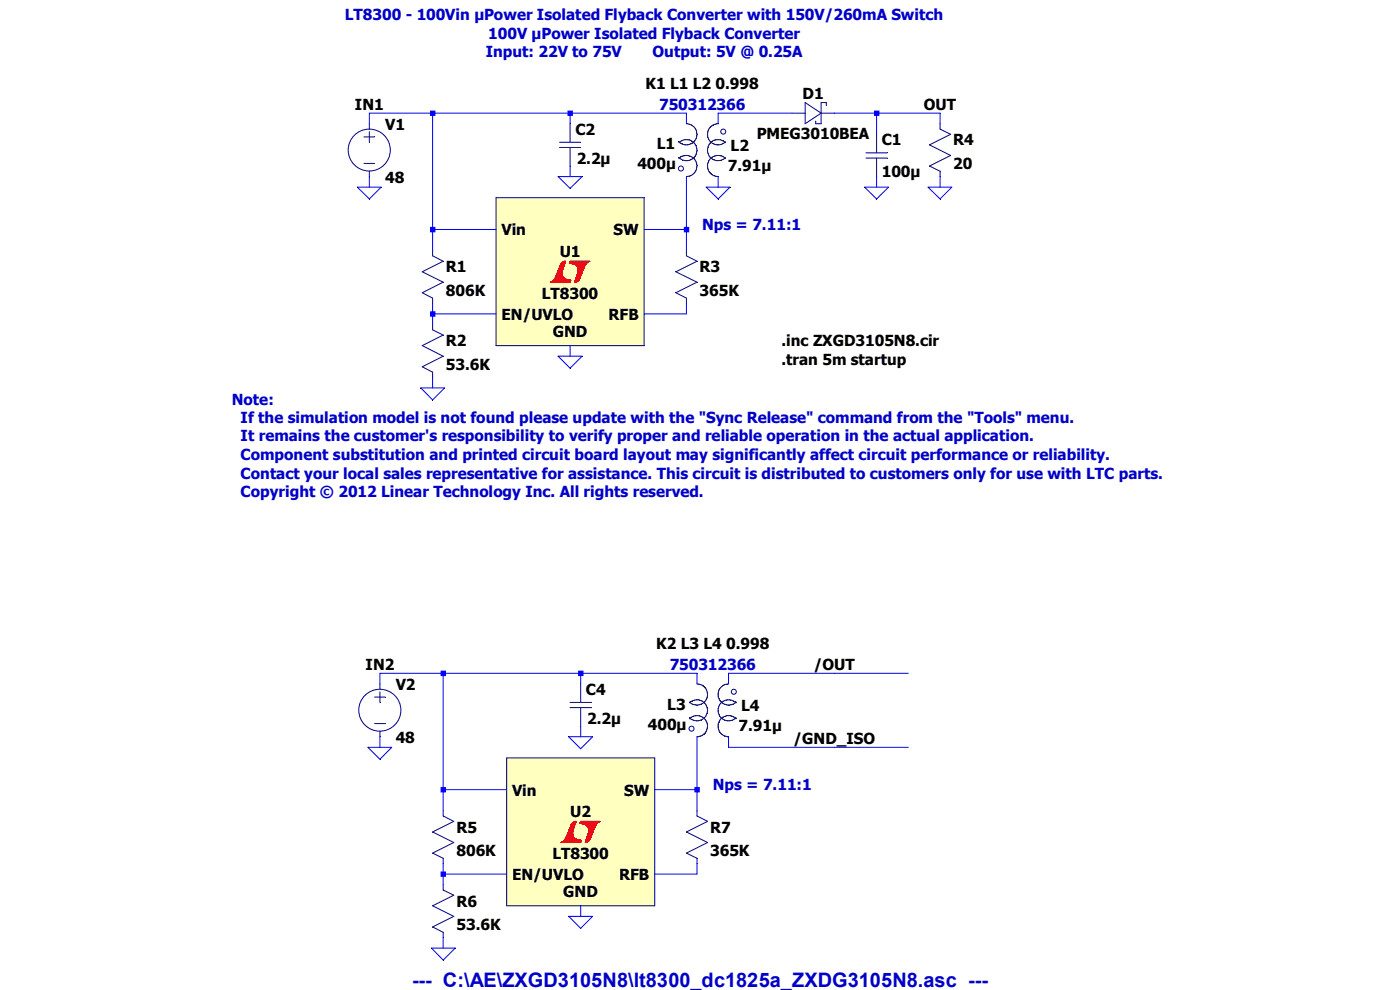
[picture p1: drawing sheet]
<svg xmlns="http://www.w3.org/2000/svg" width="297mm" height="210mm" viewBox="0 0 297 210" stroke-linecap="round" stroke-linejoin="round" font-family="sans-serif">
<defs><g id="words">
<text font-size="4.2" fill="#0000c8" x="87.4" y="209.3">--- C:\AE\ZXGD3105N8\lt8300_dc1825a_ZXDG3105N8.asc ---</text>
<g font-size="3.2" fill="#0000c8">
<text x="73.2" y="4.3">LT8300 - 100Vin µPower Isolated Flyback Converter with 150V/260mA Switch</text>
<text x="103.6" y="8.2">100V µPower Isolated Flyback Converter</text>
<text x="103" y="12.1">Input: 22V to 75V</text>
<text x="138.4" y="12.1">Output: 5V @ 0.25A</text>
<text x="139.8" y="23.3">750312366</text>
<text x="149" y="48.8">Nps = 7.11:1</text>
<text x="49.2" y="85.8">Note:</text>
<text x="51" y="89.7">If the simulation model is not found please update with the &quot;Sync Release&quot; command from the &quot;Tools&quot; menu.</text>
<text x="51" y="93.6">It remains the customer's responsibility to verify proper and reliable operation in the actual application.</text>
<text x="51" y="97.6">Component substitution and printed circuit board layout may significantly affect circuit performance or reliability.</text>
<text x="51" y="101.5">Contact your local sales representative for assistance. This circuit is distributed to customers only for use with LTC parts.</text>
<text x="51" y="105.5">Copyright © 2012 Linear Technology Inc. All rights reserved.</text>
<text x="142.1" y="142.2">750312366</text>
<text x="151.2" y="167.6">Nps = 7.11:1</text>
</g>
<g font-size="3.2">
<text x="75.3" y="23.3">IN1</text>
<text x="136.9" y="18.8">K1 L1 L2 0.998</text>
<text x="170.3" y="21.1">D1</text>
<text x="196" y="23.3">OUT</text>
<text x="81.7" y="27.5">V1</text>
<text x="122.1" y="28.7">C2</text>
<text x="160.5" y="29.5">PMEG3010BEA</text>
<text x="122.3" y="34.8">2.2µ</text>
<text x="135.2" y="35.9">400µ</text>
<text x="139.3" y="31.7">L1</text>
<text x="155" y="32">L2</text>
<text x="187.1" y="30.9">C1</text>
<text x="202.2" y="30.9">R4</text>
<text x="202.2" y="35.9">20</text>
<text x="81.7" y="38.7">48</text>
<text x="154.4" y="36.2">7.91µ</text>
<text x="187.1" y="37.6">100µ</text>
<text x="106.4" y="50">Vin</text>
<text x="130.2" y="50">SW</text>
<text x="94.6" y="57.8">R1</text>
<text x="118.7" y="54.4">U1</text>
<text x="148.4" y="57.8">R3</text>
<text x="94.6" y="62.8">806K</text>
<text x="114.9" y="63.4">LT8300</text>
<text x="148.4" y="62.8">365K</text>
<text x="106.4" y="67.9">EN/UVLO</text>
<text x="117.3" y="71.5">GND</text>
<text x="129.1" y="67.9">RFB</text>
<text x="94.6" y="73.5">R2</text>
<text x="165.8" y="73.5">.inc ZXGD3105N8.cir</text>
<text x="165.8" y="77.4">.tran 5m startup</text>
<text x="94.6" y="78.5">53.6K</text>
<text x="139.2" y="137.7">K2 L3 L4 0.998</text>
<text x="77.6" y="142.2">IN2</text>
<text x="172.6" y="142.2">/OUT</text>
<text x="83.9" y="146.3">V2</text>
<text x="124.3" y="147.5">C4</text>
<text x="124.6" y="153.6">2.2µ</text>
<text x="137.5" y="154.8">400µ</text>
<text x="141.6" y="150.5">L3</text>
<text x="156.7" y="155">7.91µ</text>
<text x="157.2" y="150.8">L4</text>
<text x="83.9" y="157.6">48</text>
<text x="168.3" y="157.9">/GND_ISO</text>
<text x="108.6" y="168.8">Vin</text>
<text x="121" y="173.3">U2</text>
<text x="132.4" y="168.8">SW</text>
<text x="96.9" y="176.6">R5</text>
<text x="150.7" y="176.6">R7</text>
<text x="96.9" y="181.7">806K</text>
<text x="117.2" y="182.2">LT8300</text>
<text x="150.7" y="181.7">365K</text>
<text x="108.6" y="186.7">EN/UVLO</text>
<text x="119.5" y="190.4">GND</text>
<text x="131.4" y="186.7">RFB</text>
<text x="96.9" y="192.3">R6</text>
<text x="96.9" y="197.4">53.6K</text>
</g>
</g></defs>
<path d="M105.2 42h31.5v31.3h-31.5z" fill="#ffffc0"/>
<path d="M105.2 42h31.5" fill="none" stroke="#00007f" stroke-width=".21"/>
<path d="M136.7 42v31.3" fill="none" stroke="#00007f" stroke-width=".21"/>
<path d="M105.2 73.3h31.5" fill="none" stroke="#00007f" stroke-width=".21"/>
<path d="M105.2 42v31.3" fill="none" stroke="#00007f" stroke-width=".21"/>
<path d="M117 59.8h4" fill="none" stroke="#f00" stroke-width=".21"/>
<path d="M116.9 59.8h4.1" fill="none" stroke="#f00" stroke-width=".21"/>
<path d="M116.8 59.8h4.2" fill="none" stroke="#f00" stroke-width=".21"/>
<path d="M116.8 59.9h4.1" fill="none" stroke="#f00" stroke-width=".21"/>
<path d="M116.7 59.9h4.2" fill="none" stroke="#f00" stroke-width=".21"/>
<path d="M120.9 55.5h4" fill="none" stroke="#f00" stroke-width=".21"/>
<path d="M120.9 55.5h4.1" fill="none" stroke="#f00" stroke-width=".21"/>
<path d="M120.9 55.5h4.2" fill="none" stroke="#f00" stroke-width=".21"/>
<path d="M120.9 55.4h4.2" fill="none" stroke="#f00" stroke-width=".21"/>
<path d="M120.9 55.4h4.3" fill="none" stroke="#f00" stroke-width=".21"/>
<path d="M117.2 59.6h3.8" fill="none" stroke="#f00" stroke-width=".21"/>
<path d="M117.1 59.7h3.9" fill="none" stroke="#f00" stroke-width=".21"/>
<path d="M117.1 59.7h3.9" fill="none" stroke="#f00" stroke-width=".21"/>
<path d="M117.1 59.7h3.9" fill="none" stroke="#f00" stroke-width=".21"/>
<path d="M117 59.8h4" fill="none" stroke="#f00" stroke-width=".21"/>
<path d="M120.9 55.6h3.8" fill="none" stroke="#f00" stroke-width=".21"/>
<path d="M120.9 55.6h3.9" fill="none" stroke="#f00" stroke-width=".21"/>
<path d="M120.9 55.6h3.9" fill="none" stroke="#f00" stroke-width=".21"/>
<path d="M120.9 55.5h3.9" fill="none" stroke="#f00" stroke-width=".21"/>
<path d="M120.9 55.5h4" fill="none" stroke="#f00" stroke-width=".21"/>
<path d="M117.3 59.6h3.8" fill="none" stroke="#f00" stroke-width=".21"/>
<path d="M117.3 59.6h3.7" fill="none" stroke="#f00" stroke-width=".21"/>
<path d="M117.3 59.6h3.7" fill="none" stroke="#f00" stroke-width=".21"/>
<path d="M117.2 59.6h3.8" fill="none" stroke="#f00" stroke-width=".21"/>
<path d="M117.2 59.6h3.8" fill="none" stroke="#f00" stroke-width=".21"/>
<path d="M120.8 55.8h3.7" fill="none" stroke="#f00" stroke-width=".21"/>
<path d="M120.9 55.7h3.7" fill="none" stroke="#f00" stroke-width=".21"/>
<path d="M120.9 55.7h3.7" fill="none" stroke="#f00" stroke-width=".21"/>
<path d="M120.9 55.7h3.8" fill="none" stroke="#f00" stroke-width=".21"/>
<path d="M120.9 55.6h3.8" fill="none" stroke="#f00" stroke-width=".21"/>
<path d="M117.4 59.4h3.7" fill="none" stroke="#f00" stroke-width=".21"/>
<path d="M117.4 59.5h3.7" fill="none" stroke="#f00" stroke-width=".21"/>
<path d="M117.4 59.5h3.7" fill="none" stroke="#f00" stroke-width=".21"/>
<path d="M117.3 59.5h3.8" fill="none" stroke="#f00" stroke-width=".21"/>
<path d="M117.3 59.6h3.8" fill="none" stroke="#f00" stroke-width=".21"/>
<path d="M120.8 55.8h3.7" fill="none" stroke="#f00" stroke-width=".21"/>
<path d="M120.8 55.8h3.7" fill="none" stroke="#f00" stroke-width=".21"/>
<path d="M120.8 55.8h3.7" fill="none" stroke="#f00" stroke-width=".21"/>
<path d="M120.8 55.8h3.7" fill="none" stroke="#f00" stroke-width=".21"/>
<path d="M120.8 55.8h3.7" fill="none" stroke="#f00" stroke-width=".21"/>
<path d="M117.6 59.3h3" fill="none" stroke="#f00" stroke-width=".21"/>
<path d="M117.5 59.4h3.2" fill="none" stroke="#f00" stroke-width=".21"/>
<path d="M117.5 59.4h3.3" fill="none" stroke="#f00" stroke-width=".21"/>
<path d="M117.5 59.4h3.4" fill="none" stroke="#f00" stroke-width=".21"/>
<path d="M117.4 59.4h3.7" fill="none" stroke="#f00" stroke-width=".21"/>
<path d="M121.3 56h3" fill="none" stroke="#f00" stroke-width=".21"/>
<path d="M121.2 55.9h3.2" fill="none" stroke="#f00" stroke-width=".21"/>
<path d="M121.1 55.9h3.3" fill="none" stroke="#f00" stroke-width=".21"/>
<path d="M120.9 55.9h3.5" fill="none" stroke="#f00" stroke-width=".21"/>
<path d="M120.8 55.8h3.7" fill="none" stroke="#f00" stroke-width=".21"/>
<path d="M117.6 59.2h2.5" fill="none" stroke="#f00" stroke-width=".21"/>
<path d="M117.6 59.2h2.6" fill="none" stroke="#f00" stroke-width=".21"/>
<path d="M117.6 59.3h2.7" fill="none" stroke="#f00" stroke-width=".21"/>
<path d="M117.6 59.3h2.8" fill="none" stroke="#f00" stroke-width=".21"/>
<path d="M117.6 59.3h3" fill="none" stroke="#f00" stroke-width=".21"/>
<path d="M121.8 56h2.4" fill="none" stroke="#f00" stroke-width=".21"/>
<path d="M121.7 56h2.6" fill="none" stroke="#f00" stroke-width=".21"/>
<path d="M121.6 56h2.7" fill="none" stroke="#f00" stroke-width=".21"/>
<path d="M121.5 56h2.8" fill="none" stroke="#f00" stroke-width=".21"/>
<path d="M121.3 56h3" fill="none" stroke="#f00" stroke-width=".21"/>
<path d="M117.7 59.1h2.1" fill="none" stroke="#f00" stroke-width=".21"/>
<path d="M117.7 59.1h2.2" fill="none" stroke="#f00" stroke-width=".21"/>
<path d="M117.7 59.1h2.3" fill="none" stroke="#f00" stroke-width=".21"/>
<path d="M117.6 59.2h2.4" fill="none" stroke="#f00" stroke-width=".21"/>
<path d="M117.6 59.2h2.5" fill="none" stroke="#f00" stroke-width=".21"/>
<path d="M122 56.2h2.2" fill="none" stroke="#f00" stroke-width=".21"/>
<path d="M122 56.1h2.2" fill="none" stroke="#f00" stroke-width=".21"/>
<path d="M121.9 56.1h2.3" fill="none" stroke="#f00" stroke-width=".21"/>
<path d="M121.9 56.1h2.3" fill="none" stroke="#f00" stroke-width=".21"/>
<path d="M121.8 56h2.4" fill="none" stroke="#f00" stroke-width=".21"/>
<path d="M117.8 59h1.9" fill="none" stroke="#f00" stroke-width=".21"/>
<path d="M117.8 59h1.9" fill="none" stroke="#f00" stroke-width=".21"/>
<path d="M117.7 59.1h2.1" fill="none" stroke="#f00" stroke-width=".21"/>
<path d="M117.7 59.1h2.1" fill="none" stroke="#f00" stroke-width=".21"/>
<path d="M117.7 59.1h2.1" fill="none" stroke="#f00" stroke-width=".21"/>
<path d="M122.2 56.3h1.9" fill="none" stroke="#f00" stroke-width=".21"/>
<path d="M122.2 56.3h1.9" fill="none" stroke="#f00" stroke-width=".21"/>
<path d="M122.1 56.2h2.1" fill="none" stroke="#f00" stroke-width=".21"/>
<path d="M122.1 56.2h2.1" fill="none" stroke="#f00" stroke-width=".21"/>
<path d="M122 56.2h2.2" fill="none" stroke="#f00" stroke-width=".21"/>
<path d="M117.8 58.9h1.8" fill="none" stroke="#f00" stroke-width=".21"/>
<path d="M117.8 58.9h1.8" fill="none" stroke="#f00" stroke-width=".21"/>
<path d="M117.8 58.9h1.8" fill="none" stroke="#f00" stroke-width=".21"/>
<path d="M117.8 59h1.9" fill="none" stroke="#f00" stroke-width=".21"/>
<path d="M117.8 59h1.9" fill="none" stroke="#f00" stroke-width=".21"/>
<path d="M122.3 56.4h1.8" fill="none" stroke="#f00" stroke-width=".21"/>
<path d="M122.3 56.4h1.8" fill="none" stroke="#f00" stroke-width=".21"/>
<path d="M122.3 56.3h1.8" fill="none" stroke="#f00" stroke-width=".21"/>
<path d="M122.2 56.3h1.9" fill="none" stroke="#f00" stroke-width=".21"/>
<path d="M122.2 56.3h1.9" fill="none" stroke="#f00" stroke-width=".21"/>
<path d="M117.9 58.8h1.6" fill="none" stroke="#f00" stroke-width=".21"/>
<path d="M117.9 58.8h1.6" fill="none" stroke="#f00" stroke-width=".21"/>
<path d="M117.9 58.8h1.6" fill="none" stroke="#f00" stroke-width=".21"/>
<path d="M117.8 58.8h1.7" fill="none" stroke="#f00" stroke-width=".21"/>
<path d="M117.8 58.9h1.8" fill="none" stroke="#f00" stroke-width=".21"/>
<path d="M122.4 56.5h1.6" fill="none" stroke="#f00" stroke-width=".21"/>
<path d="M122.4 56.5h1.6" fill="none" stroke="#f00" stroke-width=".21"/>
<path d="M122.3 56.5h1.7" fill="none" stroke="#f00" stroke-width=".21"/>
<path d="M122.3 56.4h1.8" fill="none" stroke="#f00" stroke-width=".21"/>
<path d="M122.3 56.4h1.8" fill="none" stroke="#f00" stroke-width=".21"/>
<path d="M117.9 58.6h1.5" fill="none" stroke="#f00" stroke-width=".21"/>
<path d="M117.9 58.7h1.5" fill="none" stroke="#f00" stroke-width=".21"/>
<path d="M117.9 58.7h1.6" fill="none" stroke="#f00" stroke-width=".21"/>
<path d="M117.9 58.7h1.6" fill="none" stroke="#f00" stroke-width=".21"/>
<path d="M117.9 58.8h1.6" fill="none" stroke="#f00" stroke-width=".21"/>
<path d="M122.5 56.6h1.5" fill="none" stroke="#f00" stroke-width=".21"/>
<path d="M122.5 56.6h1.5" fill="none" stroke="#f00" stroke-width=".21"/>
<path d="M122.4 56.6h1.6" fill="none" stroke="#f00" stroke-width=".21"/>
<path d="M122.4 56.6h1.6" fill="none" stroke="#f00" stroke-width=".21"/>
<path d="M122.4 56.5h1.6" fill="none" stroke="#f00" stroke-width=".21"/>
<path d="M118 58.5h1.3" fill="none" stroke="#f00" stroke-width=".21"/>
<path d="M117.9 58.5h1.5" fill="none" stroke="#f00" stroke-width=".21"/>
<path d="M117.9 58.6h1.5" fill="none" stroke="#f00" stroke-width=".21"/>
<path d="M117.9 58.6h1.5" fill="none" stroke="#f00" stroke-width=".21"/>
<path d="M117.9 58.6h1.5" fill="none" stroke="#f00" stroke-width=".21"/>
<path d="M122.6 56.7h1.3" fill="none" stroke="#f00" stroke-width=".21"/>
<path d="M122.5 56.7h1.5" fill="none" stroke="#f00" stroke-width=".21"/>
<path d="M122.5 56.7h1.5" fill="none" stroke="#f00" stroke-width=".21"/>
<path d="M122.5 56.6h1.5" fill="none" stroke="#f00" stroke-width=".21"/>
<path d="M122.5 56.6h1.5" fill="none" stroke="#f00" stroke-width=".21"/>
<path d="M118 58.4h1.3" fill="none" stroke="#f00" stroke-width=".21"/>
<path d="M118 58.5h1.3" fill="none" stroke="#f00" stroke-width=".21"/>
<path d="M118 58.5h1.3" fill="none" stroke="#f00" stroke-width=".21"/>
<path d="M118 58.5h1.3" fill="none" stroke="#f00" stroke-width=".21"/>
<path d="M118 58.5h1.3" fill="none" stroke="#f00" stroke-width=".21"/>
<path d="M122.6 56.9h1.3" fill="none" stroke="#f00" stroke-width=".21"/>
<path d="M122.6 56.8h1.3" fill="none" stroke="#f00" stroke-width=".21"/>
<path d="M122.6 56.8h1.3" fill="none" stroke="#f00" stroke-width=".21"/>
<path d="M122.6 56.8h1.3" fill="none" stroke="#f00" stroke-width=".21"/>
<path d="M122.6 56.7h1.3" fill="none" stroke="#f00" stroke-width=".21"/>
<path d="M118.1 58.3h1.2" fill="none" stroke="#f00" stroke-width=".21"/>
<path d="M118.1 58.3h1.2" fill="none" stroke="#f00" stroke-width=".21"/>
<path d="M118 58.4h1.3" fill="none" stroke="#f00" stroke-width=".21"/>
<path d="M118 58.4h1.3" fill="none" stroke="#f00" stroke-width=".21"/>
<path d="M118 58.4h1.3" fill="none" stroke="#f00" stroke-width=".21"/>
<path d="M122.6 57h1.2" fill="none" stroke="#f00" stroke-width=".21"/>
<path d="M122.6 56.9h1.2" fill="none" stroke="#f00" stroke-width=".21"/>
<path d="M122.6 56.9h1.3" fill="none" stroke="#f00" stroke-width=".21"/>
<path d="M122.6 56.9h1.3" fill="none" stroke="#f00" stroke-width=".21"/>
<path d="M122.6 56.9h1.3" fill="none" stroke="#f00" stroke-width=".21"/>
<path d="M118.1 58.2h1.2" fill="none" stroke="#f00" stroke-width=".21"/>
<path d="M118.1 58.2h1.2" fill="none" stroke="#f00" stroke-width=".21"/>
<path d="M118.1 58.3h1.2" fill="none" stroke="#f00" stroke-width=".21"/>
<path d="M118.1 58.3h1.2" fill="none" stroke="#f00" stroke-width=".21"/>
<path d="M118.1 58.3h1.2" fill="none" stroke="#f00" stroke-width=".21"/>
<path d="M122.6 57.1h1.2" fill="none" stroke="#f00" stroke-width=".21"/>
<path d="M122.6 57.1h1.2" fill="none" stroke="#f00" stroke-width=".21"/>
<path d="M122.6 57h1.2" fill="none" stroke="#f00" stroke-width=".21"/>
<path d="M122.6 57h1.2" fill="none" stroke="#f00" stroke-width=".21"/>
<path d="M122.6 57h1.2" fill="none" stroke="#f00" stroke-width=".21"/>
<path d="M118.2 58.1h1.1" fill="none" stroke="#f00" stroke-width=".21"/>
<path d="M118.2 58.1h1.1" fill="none" stroke="#f00" stroke-width=".21"/>
<path d="M118.2 58.1h1.1" fill="none" stroke="#f00" stroke-width=".21"/>
<path d="M118.2 58.2h1.1" fill="none" stroke="#f00" stroke-width=".21"/>
<path d="M118.1 58.2h1.2" fill="none" stroke="#f00" stroke-width=".21"/>
<path d="M122.6 57.2h1.1" fill="none" stroke="#f00" stroke-width=".21"/>
<path d="M122.6 57.1h1.1" fill="none" stroke="#f00" stroke-width=".21"/>
<path d="M122.6 57.1h1.1" fill="none" stroke="#f00" stroke-width=".21"/>
<path d="M122.6 57.1h1.2" fill="none" stroke="#f00" stroke-width=".21"/>
<path d="M122.6 57.1h1.2" fill="none" stroke="#f00" stroke-width=".21"/>
<path d="M118.2 58h1.1" fill="none" stroke="#f00" stroke-width=".21"/>
<path d="M118.2 58h1.1" fill="none" stroke="#f00" stroke-width=".21"/>
<path d="M118.2 58h1.1" fill="none" stroke="#f00" stroke-width=".21"/>
<path d="M118.2 58h1.1" fill="none" stroke="#f00" stroke-width=".21"/>
<path d="M118.2 58.1h1.1" fill="none" stroke="#f00" stroke-width=".21"/>
<path d="M122.6 57.3h1.1" fill="none" stroke="#f00" stroke-width=".21"/>
<path d="M122.6 57.3h1.1" fill="none" stroke="#f00" stroke-width=".21"/>
<path d="M122.6 57.2h1.1" fill="none" stroke="#f00" stroke-width=".21"/>
<path d="M122.6 57.2h1.1" fill="none" stroke="#f00" stroke-width=".21"/>
<path d="M122.6 57.2h1.1" fill="none" stroke="#f00" stroke-width=".21"/>
<path d="M118.2 57.9h1.1" fill="none" stroke="#f00" stroke-width=".21"/>
<path d="M118.2 57.9h1.1" fill="none" stroke="#f00" stroke-width=".21"/>
<path d="M118.2 57.9h1.1" fill="none" stroke="#f00" stroke-width=".21"/>
<path d="M118.2 58h1.1" fill="none" stroke="#f00" stroke-width=".21"/>
<path d="M118.2 58h1.1" fill="none" stroke="#f00" stroke-width=".21"/>
<path d="M122.7 57.4h1" fill="none" stroke="#f00" stroke-width=".21"/>
<path d="M122.7 57.4h1" fill="none" stroke="#f00" stroke-width=".21"/>
<path d="M122.6 57.4h1.1" fill="none" stroke="#f00" stroke-width=".21"/>
<path d="M122.6 57.3h1.1" fill="none" stroke="#f00" stroke-width=".21"/>
<path d="M122.6 57.3h1.1" fill="none" stroke="#f00" stroke-width=".21"/>
<path d="M118.3 57.7h1" fill="none" stroke="#f00" stroke-width=".21"/>
<path d="M118.3 57.8h1" fill="none" stroke="#f00" stroke-width=".21"/>
<path d="M118.3 57.8h1" fill="none" stroke="#f00" stroke-width=".21"/>
<path d="M118.3 57.8h1" fill="none" stroke="#f00" stroke-width=".21"/>
<path d="M118.2 57.9h1.1" fill="none" stroke="#f00" stroke-width=".21"/>
<path d="M122.6 57.5h1" fill="none" stroke="#f00" stroke-width=".21"/>
<path d="M122.6 57.5h1" fill="none" stroke="#f00" stroke-width=".21"/>
<path d="M122.6 57.5h1" fill="none" stroke="#f00" stroke-width=".21"/>
<path d="M122.6 57.4h1" fill="none" stroke="#f00" stroke-width=".21"/>
<path d="M122.7 57.4h1" fill="none" stroke="#f00" stroke-width=".21"/>
<path d="M118.3 57.7h1" fill="none" stroke="#f00" stroke-width=".21"/>
<path d="M118.3 57.7h1" fill="none" stroke="#f00" stroke-width=".21"/>
<path d="M118.3 57.7h1" fill="none" stroke="#f00" stroke-width=".21"/>
<path d="M118.3 57.7h1" fill="none" stroke="#f00" stroke-width=".21"/>
<path d="M118.3 57.7h1" fill="none" stroke="#f00" stroke-width=".21"/>
<path d="M122.6 57.7h1" fill="none" stroke="#f00" stroke-width=".21"/>
<path d="M122.6 57.6h1" fill="none" stroke="#f00" stroke-width=".21"/>
<path d="M122.6 57.6h1" fill="none" stroke="#f00" stroke-width=".21"/>
<path d="M122.6 57.6h1" fill="none" stroke="#f00" stroke-width=".21"/>
<path d="M122.6 57.5h1" fill="none" stroke="#f00" stroke-width=".21"/>
<path d="M118.4 57.5h.9" fill="none" stroke="#f00" stroke-width=".21"/>
<path d="M118.4 57.6h.9" fill="none" stroke="#f00" stroke-width=".21"/>
<path d="M118.4 57.6h.9" fill="none" stroke="#f00" stroke-width=".21"/>
<path d="M118.4 57.6h.9" fill="none" stroke="#f00" stroke-width=".21"/>
<path d="M118.3 57.7h1" fill="none" stroke="#f00" stroke-width=".21"/>
<path d="M122.6 57.7h.9" fill="none" stroke="#f00" stroke-width=".21"/>
<path d="M122.6 57.7h.9" fill="none" stroke="#f00" stroke-width=".21"/>
<path d="M122.6 57.7h.9" fill="none" stroke="#f00" stroke-width=".21"/>
<path d="M122.6 57.7h.9" fill="none" stroke="#f00" stroke-width=".21"/>
<path d="M122.6 57.7h1" fill="none" stroke="#f00" stroke-width=".21"/>
<path d="M118.4 57.4h.9" fill="none" stroke="#f00" stroke-width=".21"/>
<path d="M118.4 57.4h.9" fill="none" stroke="#f00" stroke-width=".21"/>
<path d="M118.4 57.5h.9" fill="none" stroke="#f00" stroke-width=".21"/>
<path d="M118.4 57.5h.9" fill="none" stroke="#f00" stroke-width=".21"/>
<path d="M118.4 57.5h.9" fill="none" stroke="#f00" stroke-width=".21"/>
<path d="M122.6 57.9h.9" fill="none" stroke="#f00" stroke-width=".21"/>
<path d="M122.6 57.8h.9" fill="none" stroke="#f00" stroke-width=".21"/>
<path d="M122.6 57.8h.9" fill="none" stroke="#f00" stroke-width=".21"/>
<path d="M122.6 57.8h.9" fill="none" stroke="#f00" stroke-width=".21"/>
<path d="M122.6 57.7h.9" fill="none" stroke="#f00" stroke-width=".21"/>
<path d="M118.4 57.3h.9" fill="none" stroke="#f00" stroke-width=".21"/>
<path d="M118.4 57.3h.9" fill="none" stroke="#f00" stroke-width=".21"/>
<path d="M118.4 57.4h.9" fill="none" stroke="#f00" stroke-width=".21"/>
<path d="M118.4 57.4h.9" fill="none" stroke="#f00" stroke-width=".21"/>
<path d="M118.4 57.4h.9" fill="none" stroke="#f00" stroke-width=".21"/>
<path d="M122.6 58h.8" fill="none" stroke="#f00" stroke-width=".21"/>
<path d="M122.6 58h.8" fill="none" stroke="#f00" stroke-width=".21"/>
<path d="M122.6 57.9h.8" fill="none" stroke="#f00" stroke-width=".21"/>
<path d="M122.6 57.9h.8" fill="none" stroke="#f00" stroke-width=".21"/>
<path d="M122.6 57.9h.9" fill="none" stroke="#f00" stroke-width=".21"/>
<path d="M118.5 57.2h.9" fill="none" stroke="#f00" stroke-width=".21"/>
<path d="M118.5 57.2h.9" fill="none" stroke="#f00" stroke-width=".21"/>
<path d="M118.5 57.2h.8" fill="none" stroke="#f00" stroke-width=".21"/>
<path d="M118.5 57.3h.8" fill="none" stroke="#f00" stroke-width=".21"/>
<path d="M118.4 57.3h.9" fill="none" stroke="#f00" stroke-width=".21"/>
<path d="M122.5 58.1h.9" fill="none" stroke="#f00" stroke-width=".21"/>
<path d="M122.5 58h.9" fill="none" stroke="#f00" stroke-width=".21"/>
<path d="M122.6 58h.8" fill="none" stroke="#f00" stroke-width=".21"/>
<path d="M122.6 58h.8" fill="none" stroke="#f00" stroke-width=".21"/>
<path d="M122.6 58h.8" fill="none" stroke="#f00" stroke-width=".21"/>
<path d="M118.5 57.1h.9" fill="none" stroke="#f00" stroke-width=".21"/>
<path d="M118.5 57.1h.9" fill="none" stroke="#f00" stroke-width=".21"/>
<path d="M118.5 57.1h.9" fill="none" stroke="#f00" stroke-width=".21"/>
<path d="M118.5 57.1h.9" fill="none" stroke="#f00" stroke-width=".21"/>
<path d="M118.5 57.2h.9" fill="none" stroke="#f00" stroke-width=".21"/>
<path d="M122.5 58.2h.9" fill="none" stroke="#f00" stroke-width=".21"/>
<path d="M122.5 58.2h.9" fill="none" stroke="#f00" stroke-width=".21"/>
<path d="M122.5 58.1h.9" fill="none" stroke="#f00" stroke-width=".21"/>
<path d="M122.5 58.1h.9" fill="none" stroke="#f00" stroke-width=".21"/>
<path d="M122.5 58.1h.9" fill="none" stroke="#f00" stroke-width=".21"/>
<path d="M118.6 57h.8" fill="none" stroke="#f00" stroke-width=".21"/>
<path d="M118.6 57h.8" fill="none" stroke="#f00" stroke-width=".21"/>
<path d="M118.6 57h.8" fill="none" stroke="#f00" stroke-width=".21"/>
<path d="M118.6 57.1h.8" fill="none" stroke="#f00" stroke-width=".21"/>
<path d="M118.5 57.1h.9" fill="none" stroke="#f00" stroke-width=".21"/>
<path d="M122.5 58.3h.8" fill="none" stroke="#f00" stroke-width=".21"/>
<path d="M122.5 58.3h.8" fill="none" stroke="#f00" stroke-width=".21"/>
<path d="M122.5 58.3h.8" fill="none" stroke="#f00" stroke-width=".21"/>
<path d="M122.5 58.2h.8" fill="none" stroke="#f00" stroke-width=".21"/>
<path d="M122.5 58.2h.9" fill="none" stroke="#f00" stroke-width=".21"/>
<path d="M118.7 56.9h.8" fill="none" stroke="#f00" stroke-width=".21"/>
<path d="M118.6 56.9h.9" fill="none" stroke="#f00" stroke-width=".21"/>
<path d="M118.6 56.9h.9" fill="none" stroke="#f00" stroke-width=".21"/>
<path d="M118.6 56.9h.9" fill="none" stroke="#f00" stroke-width=".21"/>
<path d="M118.6 57h.8" fill="none" stroke="#f00" stroke-width=".21"/>
<path d="M122.4 58.4h.8" fill="none" stroke="#f00" stroke-width=".21"/>
<path d="M122.4 58.4h.9" fill="none" stroke="#f00" stroke-width=".21"/>
<path d="M122.4 58.4h.9" fill="none" stroke="#f00" stroke-width=".21"/>
<path d="M122.4 58.3h.9" fill="none" stroke="#f00" stroke-width=".21"/>
<path d="M122.5 58.3h.8" fill="none" stroke="#f00" stroke-width=".21"/>
<path d="M118.7 56.7h.8" fill="none" stroke="#f00" stroke-width=".21"/>
<path d="M118.7 56.8h.8" fill="none" stroke="#f00" stroke-width=".21"/>
<path d="M118.7 56.8h.8" fill="none" stroke="#f00" stroke-width=".21"/>
<path d="M118.7 56.8h.8" fill="none" stroke="#f00" stroke-width=".21"/>
<path d="M118.7 56.9h.8" fill="none" stroke="#f00" stroke-width=".21"/>
<path d="M122.4 58.5h.8" fill="none" stroke="#f00" stroke-width=".21"/>
<path d="M122.4 58.5h.8" fill="none" stroke="#f00" stroke-width=".21"/>
<path d="M122.4 58.5h.8" fill="none" stroke="#f00" stroke-width=".21"/>
<path d="M122.4 58.5h.8" fill="none" stroke="#f00" stroke-width=".21"/>
<path d="M122.4 58.4h.8" fill="none" stroke="#f00" stroke-width=".21"/>
<path d="M118.7 56.6h.8" fill="none" stroke="#f00" stroke-width=".21"/>
<path d="M118.7 56.6h.8" fill="none" stroke="#f00" stroke-width=".21"/>
<path d="M118.7 56.7h.8" fill="none" stroke="#f00" stroke-width=".21"/>
<path d="M118.7 56.7h.8" fill="none" stroke="#f00" stroke-width=".21"/>
<path d="M118.7 56.7h.8" fill="none" stroke="#f00" stroke-width=".21"/>
<path d="M122.3 58.6h.8" fill="none" stroke="#f00" stroke-width=".21"/>
<path d="M122.3 58.6h.9" fill="none" stroke="#f00" stroke-width=".21"/>
<path d="M122.3 58.6h.9" fill="none" stroke="#f00" stroke-width=".21"/>
<path d="M122.4 58.5h.8" fill="none" stroke="#f00" stroke-width=".21"/>
<path d="M122.4 58.5h.8" fill="none" stroke="#f00" stroke-width=".21"/>
<path d="M118.8 56.5h.8" fill="none" stroke="#f00" stroke-width=".21"/>
<path d="M118.8 56.6h.8" fill="none" stroke="#f00" stroke-width=".21"/>
<path d="M118.7 56.6h.8" fill="none" stroke="#f00" stroke-width=".21"/>
<path d="M118.7 56.6h.8" fill="none" stroke="#f00" stroke-width=".21"/>
<path d="M118.7 56.6h.8" fill="none" stroke="#f00" stroke-width=".21"/>
<path d="M122.3 58.8h.8" fill="none" stroke="#f00" stroke-width=".21"/>
<path d="M122.3 58.7h.8" fill="none" stroke="#f00" stroke-width=".21"/>
<path d="M122.3 58.7h.8" fill="none" stroke="#f00" stroke-width=".21"/>
<path d="M122.3 58.7h.8" fill="none" stroke="#f00" stroke-width=".21"/>
<path d="M122.3 58.6h.8" fill="none" stroke="#f00" stroke-width=".21"/>
<path d="M118.8 56.4h.8" fill="none" stroke="#f00" stroke-width=".21"/>
<path d="M118.8 56.4h.8" fill="none" stroke="#f00" stroke-width=".21"/>
<path d="M118.8 56.5h.8" fill="none" stroke="#f00" stroke-width=".21"/>
<path d="M118.8 56.5h.8" fill="none" stroke="#f00" stroke-width=".21"/>
<path d="M118.8 56.5h.8" fill="none" stroke="#f00" stroke-width=".21"/>
<path d="M122.3 58.9h.8" fill="none" stroke="#f00" stroke-width=".21"/>
<path d="M122.3 58.8h.8" fill="none" stroke="#f00" stroke-width=".21"/>
<path d="M122.3 58.8h.8" fill="none" stroke="#f00" stroke-width=".21"/>
<path d="M122.3 58.8h.8" fill="none" stroke="#f00" stroke-width=".21"/>
<path d="M122.3 58.8h.8" fill="none" stroke="#f00" stroke-width=".21"/>
<path d="M118.9 56.3h.8" fill="none" stroke="#f00" stroke-width=".21"/>
<path d="M118.9 56.3h.7" fill="none" stroke="#f00" stroke-width=".21"/>
<path d="M118.9 56.3h.7" fill="none" stroke="#f00" stroke-width=".21"/>
<path d="M118.8 56.4h.8" fill="none" stroke="#f00" stroke-width=".21"/>
<path d="M118.8 56.4h.8" fill="none" stroke="#f00" stroke-width=".21"/>
<path d="M122.2 59h.8" fill="none" stroke="#f00" stroke-width=".21"/>
<path d="M122.3 59h.7" fill="none" stroke="#f00" stroke-width=".21"/>
<path d="M122.3 58.9h.8" fill="none" stroke="#f00" stroke-width=".21"/>
<path d="M122.3 58.9h.8" fill="none" stroke="#f00" stroke-width=".21"/>
<path d="M122.3 58.9h.8" fill="none" stroke="#f00" stroke-width=".21"/>
<path d="M118.9 56.2h.8" fill="none" stroke="#f00" stroke-width=".21"/>
<path d="M118.9 56.2h.8" fill="none" stroke="#f00" stroke-width=".21"/>
<path d="M118.9 56.2h.8" fill="none" stroke="#f00" stroke-width=".21"/>
<path d="M118.9 56.3h.8" fill="none" stroke="#f00" stroke-width=".21"/>
<path d="M118.9 56.3h.8" fill="none" stroke="#f00" stroke-width=".21"/>
<path d="M122.2 59.1h.8" fill="none" stroke="#f00" stroke-width=".21"/>
<path d="M122.2 59.1h.8" fill="none" stroke="#f00" stroke-width=".21"/>
<path d="M122.2 59.1h.8" fill="none" stroke="#f00" stroke-width=".21"/>
<path d="M122.2 59h.8" fill="none" stroke="#f00" stroke-width=".21"/>
<path d="M122.2 59h.8" fill="none" stroke="#f00" stroke-width=".21"/>
<path d="M119 56h.7" fill="none" stroke="#f00" stroke-width=".21"/>
<path d="M119 56.1h.7" fill="none" stroke="#f00" stroke-width=".21"/>
<path d="M119 56.1h.7" fill="none" stroke="#f00" stroke-width=".21"/>
<path d="M119 56.1h.7" fill="none" stroke="#f00" stroke-width=".21"/>
<path d="M118.9 56.2h.8" fill="none" stroke="#f00" stroke-width=".21"/>
<path d="M122.2 59.2h.7" fill="none" stroke="#f00" stroke-width=".21"/>
<path d="M122.2 59.2h.7" fill="none" stroke="#f00" stroke-width=".21"/>
<path d="M122.2 59.1h.7" fill="none" stroke="#f00" stroke-width=".21"/>
<path d="M122.2 59.1h.8" fill="none" stroke="#f00" stroke-width=".21"/>
<path d="M122.2 59.1h.8" fill="none" stroke="#f00" stroke-width=".21"/>
<path d="M119 56h.8" fill="none" stroke="#f00" stroke-width=".21"/>
<path d="M119 56h.8" fill="none" stroke="#f00" stroke-width=".21"/>
<path d="M119 56h.8" fill="none" stroke="#f00" stroke-width=".21"/>
<path d="M119 56h.8" fill="none" stroke="#f00" stroke-width=".21"/>
<path d="M119 56h.7" fill="none" stroke="#f00" stroke-width=".21"/>
<path d="M122.1 59.3h.8" fill="none" stroke="#f00" stroke-width=".21"/>
<path d="M122.1 59.3h.8" fill="none" stroke="#f00" stroke-width=".21"/>
<path d="M122.1 59.3h.8" fill="none" stroke="#f00" stroke-width=".21"/>
<path d="M122.2 59.2h.7" fill="none" stroke="#f00" stroke-width=".21"/>
<path d="M122.2 59.2h.7" fill="none" stroke="#f00" stroke-width=".21"/>
<path d="M119.1 55.8h.7" fill="none" stroke="#f00" stroke-width=".21"/>
<path d="M119.1 55.9h.7" fill="none" stroke="#f00" stroke-width=".21"/>
<path d="M119 55.9h.8" fill="none" stroke="#f00" stroke-width=".21"/>
<path d="M119 55.9h.8" fill="none" stroke="#f00" stroke-width=".21"/>
<path d="M119 56h.8" fill="none" stroke="#f00" stroke-width=".21"/>
<path d="M122.1 59.4h.7" fill="none" stroke="#f00" stroke-width=".21"/>
<path d="M122.1 59.4h.7" fill="none" stroke="#f00" stroke-width=".21"/>
<path d="M122.1 59.4h.8" fill="none" stroke="#f00" stroke-width=".21"/>
<path d="M122.1 59.4h.8" fill="none" stroke="#f00" stroke-width=".21"/>
<path d="M122.1 59.3h.8" fill="none" stroke="#f00" stroke-width=".21"/>
<path d="M119.2 55.8h.6" fill="none" stroke="#f00" stroke-width=".21"/>
<path d="M119.2 55.8h.6" fill="none" stroke="#f00" stroke-width=".21"/>
<path d="M119.1 55.8h.7" fill="none" stroke="#f00" stroke-width=".21"/>
<path d="M119.1 55.8h.7" fill="none" stroke="#f00" stroke-width=".21"/>
<path d="M119.1 55.8h.7" fill="none" stroke="#f00" stroke-width=".21"/>
<path d="M122 59.6h.7" fill="none" stroke="#f00" stroke-width=".21"/>
<path d="M122 59.5h.7" fill="none" stroke="#f00" stroke-width=".21"/>
<path d="M122 59.5h.8" fill="none" stroke="#f00" stroke-width=".21"/>
<path d="M122 59.5h.8" fill="none" stroke="#f00" stroke-width=".21"/>
<path d="M122.1 59.4h.7" fill="none" stroke="#f00" stroke-width=".21"/>
<path d="M119.3 55.6h.6" fill="none" stroke="#f00" stroke-width=".21"/>
<path d="M119.3 55.7h.6" fill="none" stroke="#f00" stroke-width=".21"/>
<path d="M119.3 55.7h.6" fill="none" stroke="#f00" stroke-width=".21"/>
<path d="M119.2 55.7h.7" fill="none" stroke="#f00" stroke-width=".21"/>
<path d="M119.2 55.8h.6" fill="none" stroke="#f00" stroke-width=".21"/>
<path d="M122 59.6h.6" fill="none" stroke="#f00" stroke-width=".21"/>
<path d="M122 59.6h.6" fill="none" stroke="#f00" stroke-width=".21"/>
<path d="M122 59.6h.6" fill="none" stroke="#f00" stroke-width=".21"/>
<path d="M122 59.6h.7" fill="none" stroke="#f00" stroke-width=".21"/>
<path d="M122 59.6h.7" fill="none" stroke="#f00" stroke-width=".21"/>
<path d="M119.5 55.5h.4" fill="none" stroke="#f00" stroke-width=".21"/>
<path d="M119.4 55.5h.5" fill="none" stroke="#f00" stroke-width=".21"/>
<path d="M119.4 55.6h.5" fill="none" stroke="#f00" stroke-width=".21"/>
<path d="M119.3 55.6h.6" fill="none" stroke="#f00" stroke-width=".21"/>
<path d="M119.3 55.6h.6" fill="none" stroke="#f00" stroke-width=".21"/>
<path d="M122 59.8h.4" fill="none" stroke="#f00" stroke-width=".21"/>
<path d="M122 59.7h.5" fill="none" stroke="#f00" stroke-width=".21"/>
<path d="M122 59.7h.5" fill="none" stroke="#f00" stroke-width=".21"/>
<path d="M122 59.7h.6" fill="none" stroke="#f00" stroke-width=".21"/>
<path d="M122 59.6h.6" fill="none" stroke="#f00" stroke-width=".21"/>
<path d="M119.8 55.4h.2" fill="none" stroke="#f00" stroke-width=".21"/>
<path d="M119.7 55.4h.3" fill="none" stroke="#f00" stroke-width=".21"/>
<path d="M119.6 55.5h.4" fill="none" stroke="#f00" stroke-width=".21"/>
<path d="M119.5 55.5h.5" fill="none" stroke="#f00" stroke-width=".21"/>
<path d="M119.5 55.5h.4" fill="none" stroke="#f00" stroke-width=".21"/>
<path d="M121.9 59.9h.2" fill="none" stroke="#f00" stroke-width=".21"/>
<path d="M121.9 59.9h.3" fill="none" stroke="#f00" stroke-width=".21"/>
<path d="M121.9 59.8h.4" fill="none" stroke="#f00" stroke-width=".21"/>
<path d="M121.9 59.8h.4" fill="none" stroke="#f00" stroke-width=".21"/>
<path d="M122 59.8h.4" fill="none" stroke="#f00" stroke-width=".21"/>
<path d="M77.2 29h2.3" fill="none" stroke="#00007f" stroke-width=".21"/>
<path d="M77.2 34.7h2.3" fill="none" stroke="#00007f" stroke-width=".21"/>
<path d="M78.4 27.9v2.3" fill="none" stroke="#00007f" stroke-width=".21"/>
<path d="M78.4 36.3v1.2" fill="none" stroke="#00007f" stroke-width=".21"/>
<path d="M78.4 26.2v1.2" fill="none" stroke="#00007f" stroke-width=".21"/>
<g fill="none" stroke="#00007f" stroke-width=".21">
<path d="M91.8 63.2v1.1"/>
<circle cx="78.3" cy="31.8" r="4.5"/>
</g>
<path d="M89.6 62.1l2.2 1.1" fill="none" stroke="#00007f" stroke-width=".21"/>
<path d="M94 59.9l-4.4 2.2" fill="none" stroke="#00007f" stroke-width=".21"/>
<path d="M89.6 57.7l4.4 2.2" fill="none" stroke="#00007f" stroke-width=".21"/>
<path d="M94 55.4l-4.4 2.3" fill="none" stroke="#00007f" stroke-width=".21"/>
<path d="M91.8 53.2v1.1" fill="none" stroke="#00007f" stroke-width=".21"/>
<path d="M91.8 54.3l2.2 1.1" fill="none" stroke="#00007f" stroke-width=".21"/>
<path d="M91.8 79v1.1" fill="none" stroke="#00007f" stroke-width=".21"/>
<path d="M89.6 77.8l2.2 1.2" fill="none" stroke="#00007f" stroke-width=".21"/>
<path d="M94 75.6l-4.4 2.2" fill="none" stroke="#00007f" stroke-width=".21"/>
<path d="M89.6 73.3l4.4 2.3" fill="none" stroke="#00007f" stroke-width=".21"/>
<path d="M94 71.1l-4.4 2.2" fill="none" stroke="#00007f" stroke-width=".21"/>
<path d="M91.8 68.8v1.2" fill="none" stroke="#00007f" stroke-width=".21"/>
<path d="M91.8 70l2.2 1.1" fill="none" stroke="#00007f" stroke-width=".21"/>
<g fill="none" stroke="#00007f" stroke-width=".21">
<path d="M144.3 30.1l-.3 .2"/>
<circle cx="144.5" cy="35.8" r=".53"/>
</g>
<path d="M144.6 29.9l-.3 .2" fill="none" stroke="#00007f" stroke-width=".21"/>
<path d="M144.9 29.8l-.3 .1" fill="none" stroke="#00007f" stroke-width=".21"/>
<path d="M145.2 29.6l-.3 .2" fill="none" stroke="#00007f" stroke-width=".21"/>
<path d="M145.2 29.6h.3" fill="none" stroke="#00007f" stroke-width=".21"/>
<path d="M145.5 29.6h.3" fill="none" stroke="#00007f" stroke-width=".21"/>
<path d="M145.8 29.6l.4 .1" fill="none" stroke="#00007f" stroke-width=".21"/>
<path d="M146.2 29.7l.3 .1" fill="none" stroke="#00007f" stroke-width=".21"/>
<path d="M146.5 29.8l.3 .1" fill="none" stroke="#00007f" stroke-width=".21"/>
<path d="M146.8 29.9l.2 .2" fill="none" stroke="#00007f" stroke-width=".21"/>
<path d="M147 30.1l.3 .3" fill="none" stroke="#00007f" stroke-width=".21"/>
<path d="M147.3 30.4l.2 .2" fill="none" stroke="#00007f" stroke-width=".21"/>
<path d="M147.5 30.6l.2 .3" fill="none" stroke="#00007f" stroke-width=".21"/>
<path d="M147.7 30.9v.3" fill="none" stroke="#00007f" stroke-width=".21"/>
<path d="M147.7 31.2l.1 .3" fill="none" stroke="#00007f" stroke-width=".21"/>
<path d="M147.8 31.5l.1 .3" fill="none" stroke="#00007f" stroke-width=".21"/>
<path d="M147.9 31.8l-.1 .4" fill="none" stroke="#00007f" stroke-width=".21"/>
<path d="M147.8 32.2l-.1 .3" fill="none" stroke="#00007f" stroke-width=".21"/>
<path d="M147.7 32.5v.3" fill="none" stroke="#00007f" stroke-width=".21"/>
<path d="M147.7 32.8l-.2 .3" fill="none" stroke="#00007f" stroke-width=".21"/>
<path d="M147.5 33.1l-.2 .3" fill="none" stroke="#00007f" stroke-width=".21"/>
<path d="M147.3 33.4l-.3 .2" fill="none" stroke="#00007f" stroke-width=".21"/>
<path d="M147 33.6l-.2 .2" fill="none" stroke="#00007f" stroke-width=".21"/>
<path d="M146.8 33.8l-.3 .1" fill="none" stroke="#00007f" stroke-width=".21"/>
<path d="M146.5 33.9l-.3 .1" fill="none" stroke="#00007f" stroke-width=".21"/>
<path d="M146.2 34l-.4 .1" fill="none" stroke="#00007f" stroke-width=".21"/>
<path d="M145.5 34.1h.3" fill="none" stroke="#00007f" stroke-width=".21"/>
<path d="M145.2 34l.3 .1" fill="none" stroke="#00007f" stroke-width=".21"/>
<path d="M144.9 34h.3" fill="none" stroke="#00007f" stroke-width=".21"/>
<path d="M144.6 33.8l.3 .2" fill="none" stroke="#00007f" stroke-width=".21"/>
<path d="M144.3 33.7l.3 .1" fill="none" stroke="#00007f" stroke-width=".21"/>
<path d="M144 33.4l.3 .3" fill="none" stroke="#00007f" stroke-width=".21"/>
<path d="M144.2 33.4l-.2 .2" fill="none" stroke="#00007f" stroke-width=".21"/>
<path d="M144.4 33.3l-.2 .1" fill="none" stroke="#00007f" stroke-width=".21"/>
<path d="M144.7 33.1l-.3 .2" fill="none" stroke="#00007f" stroke-width=".21"/>
<path d="M144.9 33.1h-.2" fill="none" stroke="#00007f" stroke-width=".21"/>
<path d="M145.2 33l-.3 .1" fill="none" stroke="#00007f" stroke-width=".21"/>
<path d="M145.5 33h-.3" fill="none" stroke="#00007f" stroke-width=".21"/>
<path d="M145.5 33h.3" fill="none" stroke="#00007f" stroke-width=".21"/>
<path d="M145.8 33h.2" fill="none" stroke="#00007f" stroke-width=".21"/>
<path d="M146 33l.3 .1" fill="none" stroke="#00007f" stroke-width=".21"/>
<path d="M146.3 33.1l.3 .1" fill="none" stroke="#00007f" stroke-width=".21"/>
<path d="M146.6 33.2l.2 .1" fill="none" stroke="#00007f" stroke-width=".21"/>
<path d="M146.8 33.3l.2 .2" fill="none" stroke="#00007f" stroke-width=".21"/>
<path d="M147 33.5l.2 .2" fill="none" stroke="#00007f" stroke-width=".21"/>
<path d="M147.2 33.7l.2 .2" fill="none" stroke="#00007f" stroke-width=".21"/>
<path d="M147.4 33.9l.2 .2" fill="none" stroke="#00007f" stroke-width=".21"/>
<path d="M147.6 34.1l.1 .3" fill="none" stroke="#00007f" stroke-width=".21"/>
<path d="M147.7 34.4l.1 .2" fill="none" stroke="#00007f" stroke-width=".21"/>
<path d="M147.8 34.6v.3" fill="none" stroke="#00007f" stroke-width=".21"/>
<path d="M147.8 34.9l.1 .3" fill="none" stroke="#00007f" stroke-width=".21"/>
<path d="M147.9 35.2l-.1 .2" fill="none" stroke="#00007f" stroke-width=".21"/>
<path d="M147.8 35.4v.3" fill="none" stroke="#00007f" stroke-width=".21"/>
<path d="M147.8 35.7l-.1 .3" fill="none" stroke="#00007f" stroke-width=".21"/>
<path d="M147.7 36l-.1 .2" fill="none" stroke="#00007f" stroke-width=".21"/>
<path d="M147.6 36.2l-.1 .2" fill="none" stroke="#00007f" stroke-width=".21"/>
<path d="M147.5 36.4l-.2 .3" fill="none" stroke="#00007f" stroke-width=".21"/>
<path d="M147.3 36.7l-.2 .2" fill="none" stroke="#00007f" stroke-width=".21"/>
<path d="M147.1 36.9l-.2 .1" fill="none" stroke="#00007f" stroke-width=".21"/>
<path d="M146.9 37l-.2 .2" fill="none" stroke="#00007f" stroke-width=".21"/>
<path d="M146.7 37.2l-.3 .1" fill="none" stroke="#00007f" stroke-width=".21"/>
<path d="M146.4 37.3l-.2 .1" fill="none" stroke="#00007f" stroke-width=".21"/>
<path d="M146.2 37.4h-.3" fill="none" stroke="#00007f" stroke-width=".21"/>
<path d="M145.9 37.4l-.3 .1" fill="none" stroke="#00007f" stroke-width=".21"/>
<path d="M145.6 26.2h.3" fill="none" stroke="#00007f" stroke-width=".21"/>
<path d="M145.9 26.2l.3 .1" fill="none" stroke="#00007f" stroke-width=".21"/>
<path d="M146.2 26.3l.2 .1" fill="none" stroke="#00007f" stroke-width=".21"/>
<path d="M146.4 26.4l.3 .1" fill="none" stroke="#00007f" stroke-width=".21"/>
<path d="M146.7 26.5l.2 .2" fill="none" stroke="#00007f" stroke-width=".21"/>
<path d="M146.9 26.7l.2 .1" fill="none" stroke="#00007f" stroke-width=".21"/>
<path d="M147.1 26.8l.2 .2" fill="none" stroke="#00007f" stroke-width=".21"/>
<path d="M147.3 27l.2 .3" fill="none" stroke="#00007f" stroke-width=".21"/>
<path d="M147.5 27.3l.1 .2" fill="none" stroke="#00007f" stroke-width=".21"/>
<path d="M147.6 27.5l.1 .2" fill="none" stroke="#00007f" stroke-width=".21"/>
<path d="M147.7 27.7l.1 .3" fill="none" stroke="#00007f" stroke-width=".21"/>
<path d="M147.8 28v.3" fill="none" stroke="#00007f" stroke-width=".21"/>
<path d="M147.8 28.3l.1 .2" fill="none" stroke="#00007f" stroke-width=".21"/>
<path d="M147.9 28.5l-.1 .3" fill="none" stroke="#00007f" stroke-width=".21"/>
<path d="M147.8 28.8v.3" fill="none" stroke="#00007f" stroke-width=".21"/>
<path d="M147.8 29.1l-.1 .2" fill="none" stroke="#00007f" stroke-width=".21"/>
<path d="M147.7 29.3l-.1 .3" fill="none" stroke="#00007f" stroke-width=".21"/>
<path d="M147.6 29.6l-.2 .2" fill="none" stroke="#00007f" stroke-width=".21"/>
<path d="M147.4 29.8l-.2 .3" fill="none" stroke="#00007f" stroke-width=".21"/>
<path d="M147.2 30.1l-.2 .1" fill="none" stroke="#00007f" stroke-width=".21"/>
<path d="M147 30.2l-.2 .2" fill="none" stroke="#00007f" stroke-width=".21"/>
<path d="M146.8 30.4l-.2 .1" fill="none" stroke="#00007f" stroke-width=".21"/>
<path d="M146.6 30.5l-.3 .1" fill="none" stroke="#00007f" stroke-width=".21"/>
<path d="M146.3 30.6l-.3 .1" fill="none" stroke="#00007f" stroke-width=".21"/>
<path d="M146 30.7h-.2" fill="none" stroke="#00007f" stroke-width=".21"/>
<path d="M145.5 30.7h.3" fill="none" stroke="#00007f" stroke-width=".21"/>
<path d="M145.2 30.7h.3" fill="none" stroke="#00007f" stroke-width=".21"/>
<path d="M144.9 30.6l.3 .1" fill="none" stroke="#00007f" stroke-width=".21"/>
<path d="M144.7 30.5l.2 .1" fill="none" stroke="#00007f" stroke-width=".21"/>
<path d="M144.4 30.4l.3 .1" fill="none" stroke="#00007f" stroke-width=".21"/>
<path d="M144.2 30.3l.2 .1" fill="none" stroke="#00007f" stroke-width=".21"/>
<path d="M144 30.1l.2 .2" fill="none" stroke="#00007f" stroke-width=".21"/>
<g fill="none" stroke="#00007f" stroke-width=".21">
<path d="M153.9 33.4l-.2 .3"/>
<circle cx="153.4" cy="27.9" r=".53"/>
</g>
<path d="M153.7 33.7l-.3 .1" fill="none" stroke="#00007f" stroke-width=".21"/>
<path d="M153.4 33.8l-.3 .2" fill="none" stroke="#00007f" stroke-width=".21"/>
<path d="M153.1 34h-.3" fill="none" stroke="#00007f" stroke-width=".21"/>
<path d="M152.8 34l-.4 .1" fill="none" stroke="#00007f" stroke-width=".21"/>
<path d="M152.1 34.1h.3" fill="none" stroke="#00007f" stroke-width=".21"/>
<path d="M151.8 34l.3 .1" fill="none" stroke="#00007f" stroke-width=".21"/>
<path d="M151.5 33.9l.3 .1" fill="none" stroke="#00007f" stroke-width=".21"/>
<path d="M151.2 33.8l.3 .1" fill="none" stroke="#00007f" stroke-width=".21"/>
<path d="M150.9 33.6l.3 .2" fill="none" stroke="#00007f" stroke-width=".21"/>
<path d="M150.7 33.4l.2 .2" fill="none" stroke="#00007f" stroke-width=".21"/>
<path d="M150.5 33.1l.2 .3" fill="none" stroke="#00007f" stroke-width=".21"/>
<path d="M150.3 32.8l.2 .3" fill="none" stroke="#00007f" stroke-width=".21"/>
<path d="M150.2 32.5l.1 .3" fill="none" stroke="#00007f" stroke-width=".21"/>
<path d="M150.1 32.2l.1 .3" fill="none" stroke="#00007f" stroke-width=".21"/>
<path d="M150.1 31.8v.4" fill="none" stroke="#00007f" stroke-width=".21"/>
<path d="M150.1 31.5v.3" fill="none" stroke="#00007f" stroke-width=".21"/>
<path d="M150.2 31.2l-.1 .3" fill="none" stroke="#00007f" stroke-width=".21"/>
<path d="M150.3 30.9l-.1 .3" fill="none" stroke="#00007f" stroke-width=".21"/>
<path d="M150.5 30.6l-.2 .3" fill="none" stroke="#00007f" stroke-width=".21"/>
<path d="M150.7 30.4l-.2 .2" fill="none" stroke="#00007f" stroke-width=".21"/>
<path d="M150.9 30.1l-.2 .3" fill="none" stroke="#00007f" stroke-width=".21"/>
<path d="M151.2 29.9l-.3 .2" fill="none" stroke="#00007f" stroke-width=".21"/>
<path d="M151.5 29.8l-.3 .1" fill="none" stroke="#00007f" stroke-width=".21"/>
<path d="M151.8 29.7l-.3 .1" fill="none" stroke="#00007f" stroke-width=".21"/>
<path d="M152.1 29.6l-.3 .1" fill="none" stroke="#00007f" stroke-width=".21"/>
<path d="M152.1 29.6h.3" fill="none" stroke="#00007f" stroke-width=".21"/>
<path d="M152.4 29.6h.4" fill="none" stroke="#00007f" stroke-width=".21"/>
<path d="M152.8 29.6l.3 .2" fill="none" stroke="#00007f" stroke-width=".21"/>
<path d="M153.1 29.8l.3 .1" fill="none" stroke="#00007f" stroke-width=".21"/>
<path d="M153.4 29.9l.3 .2" fill="none" stroke="#00007f" stroke-width=".21"/>
<path d="M153.7 30.1l.2 .2" fill="none" stroke="#00007f" stroke-width=".21"/>
<path d="M153.9 30.1l-.2 .2" fill="none" stroke="#00007f" stroke-width=".21"/>
<path d="M153.7 30.3l-.2 .1" fill="none" stroke="#00007f" stroke-width=".21"/>
<path d="M153.5 30.4l-.3 .1" fill="none" stroke="#00007f" stroke-width=".21"/>
<path d="M153.2 30.5l-.2 .1" fill="none" stroke="#00007f" stroke-width=".21"/>
<path d="M153 30.6l-.3 .1" fill="none" stroke="#00007f" stroke-width=".21"/>
<path d="M152.7 30.7h-.3" fill="none" stroke="#00007f" stroke-width=".21"/>
<path d="M152.2 30.7h.2" fill="none" stroke="#00007f" stroke-width=".21"/>
<path d="M151.9 30.7h.3" fill="none" stroke="#00007f" stroke-width=".21"/>
<path d="M151.6 30.6l.3 .1" fill="none" stroke="#00007f" stroke-width=".21"/>
<path d="M151.4 30.5l.2 .1" fill="none" stroke="#00007f" stroke-width=".21"/>
<path d="M151.1 30.4l.3 .1" fill="none" stroke="#00007f" stroke-width=".21"/>
<path d="M150.9 30.2l.2 .2" fill="none" stroke="#00007f" stroke-width=".21"/>
<path d="M150.7 30.1l.2 .1" fill="none" stroke="#00007f" stroke-width=".21"/>
<path d="M150.5 29.8l.2 .3" fill="none" stroke="#00007f" stroke-width=".21"/>
<path d="M150.4 29.6l.1 .2" fill="none" stroke="#00007f" stroke-width=".21"/>
<path d="M150.3 29.3l.1 .3" fill="none" stroke="#00007f" stroke-width=".21"/>
<path d="M150.2 29.1l.1 .2" fill="none" stroke="#00007f" stroke-width=".21"/>
<path d="M150.1 28.8l.1 .3" fill="none" stroke="#00007f" stroke-width=".21"/>
<path d="M150.1 28.5v.3" fill="none" stroke="#00007f" stroke-width=".21"/>
<path d="M150.1 28.3v.2" fill="none" stroke="#00007f" stroke-width=".21"/>
<path d="M150.2 28l-.1 .3" fill="none" stroke="#00007f" stroke-width=".21"/>
<path d="M150.2 27.7v.3" fill="none" stroke="#00007f" stroke-width=".21"/>
<path d="M150.3 27.5l-.1 .2" fill="none" stroke="#00007f" stroke-width=".21"/>
<path d="M150.5 27.3l-.2 .2" fill="none" stroke="#00007f" stroke-width=".21"/>
<path d="M150.6 27l-.1 .3" fill="none" stroke="#00007f" stroke-width=".21"/>
<path d="M150.8 26.8l-.2 .2" fill="none" stroke="#00007f" stroke-width=".21"/>
<path d="M151 26.7l-.2 .1" fill="none" stroke="#00007f" stroke-width=".21"/>
<path d="M151.3 26.5l-.3 .2" fill="none" stroke="#00007f" stroke-width=".21"/>
<path d="M151.5 26.4l-.2 .1" fill="none" stroke="#00007f" stroke-width=".21"/>
<path d="M151.8 26.3l-.3 .1" fill="none" stroke="#00007f" stroke-width=".21"/>
<path d="M152.1 26.2l-.3 .1" fill="none" stroke="#00007f" stroke-width=".21"/>
<path d="M152.1 26.2h.3" fill="none" stroke="#00007f" stroke-width=".21"/>
<path d="M152.1 37.4l.3 .1" fill="none" stroke="#00007f" stroke-width=".21"/>
<path d="M151.8 37.4h.3" fill="none" stroke="#00007f" stroke-width=".21"/>
<path d="M151.5 37.3l.3 .1" fill="none" stroke="#00007f" stroke-width=".21"/>
<path d="M151.3 37.2l.2 .1" fill="none" stroke="#00007f" stroke-width=".21"/>
<path d="M151 37l.3 .2" fill="none" stroke="#00007f" stroke-width=".21"/>
<path d="M150.8 36.9l.2 .1" fill="none" stroke="#00007f" stroke-width=".21"/>
<path d="M150.6 36.7l.2 .2" fill="none" stroke="#00007f" stroke-width=".21"/>
<path d="M150.5 36.4l.1 .3" fill="none" stroke="#00007f" stroke-width=".21"/>
<path d="M150.3 36.2l.2 .2" fill="none" stroke="#00007f" stroke-width=".21"/>
<path d="M150.2 36l.1 .2" fill="none" stroke="#00007f" stroke-width=".21"/>
<path d="M150.2 35.7v.3" fill="none" stroke="#00007f" stroke-width=".21"/>
<path d="M150.1 35.4l.1 .3" fill="none" stroke="#00007f" stroke-width=".21"/>
<path d="M150.1 35.2v.2" fill="none" stroke="#00007f" stroke-width=".21"/>
<path d="M150.1 34.9v.3" fill="none" stroke="#00007f" stroke-width=".21"/>
<path d="M150.2 34.6l-.1 .3" fill="none" stroke="#00007f" stroke-width=".21"/>
<path d="M150.3 34.4l-.1 .2" fill="none" stroke="#00007f" stroke-width=".21"/>
<path d="M150.4 34.1l-.1 .3" fill="none" stroke="#00007f" stroke-width=".21"/>
<path d="M150.5 33.9l-.1 .2" fill="none" stroke="#00007f" stroke-width=".21"/>
<path d="M150.7 33.7l-.2 .2" fill="none" stroke="#00007f" stroke-width=".21"/>
<path d="M150.9 33.5l-.2 .2" fill="none" stroke="#00007f" stroke-width=".21"/>
<path d="M151.1 33.3l-.2 .2" fill="none" stroke="#00007f" stroke-width=".21"/>
<path d="M151.4 33.2l-.3 .1" fill="none" stroke="#00007f" stroke-width=".21"/>
<path d="M151.6 33.1l-.2 .1" fill="none" stroke="#00007f" stroke-width=".21"/>
<path d="M151.9 33l-.3 .1" fill="none" stroke="#00007f" stroke-width=".21"/>
<path d="M152.2 33h-.3" fill="none" stroke="#00007f" stroke-width=".21"/>
<path d="M152.2 33h.2" fill="none" stroke="#00007f" stroke-width=".21"/>
<path d="M152.4 33h.3" fill="none" stroke="#00007f" stroke-width=".21"/>
<path d="M152.7 33l.3 .1" fill="none" stroke="#00007f" stroke-width=".21"/>
<path d="M153 33.1h.2" fill="none" stroke="#00007f" stroke-width=".21"/>
<path d="M153.2 33.1l.3 .2" fill="none" stroke="#00007f" stroke-width=".21"/>
<path d="M153.5 33.3l.2 .1" fill="none" stroke="#00007f" stroke-width=".21"/>
<path d="M153.7 33.4l.2 .2" fill="none" stroke="#00007f" stroke-width=".21"/>
<path d="M145.6 63.2v1.1" fill="none" stroke="#00007f" stroke-width=".21"/>
<path d="M143.4 62.1l2.2 1.1" fill="none" stroke="#00007f" stroke-width=".21"/>
<path d="M147.9 59.9l-4.5 2.2" fill="none" stroke="#00007f" stroke-width=".21"/>
<path d="M143.4 57.7l4.5 2.2" fill="none" stroke="#00007f" stroke-width=".21"/>
<path d="M147.9 55.4l-4.5 2.3" fill="none" stroke="#00007f" stroke-width=".21"/>
<path d="M145.6 53.2v1.1" fill="none" stroke="#00007f" stroke-width=".21"/>
<path d="M145.6 54.3l2.3 1.1" fill="none" stroke="#00007f" stroke-width=".21"/>
<path d="M173.1 25.7v.5" fill="none" stroke="#00007f" stroke-width=".21"/>
<path d="M173.1 26.2h1.1" fill="none" stroke="#00007f" stroke-width=".21"/>
<path d="M174.2 21.8v4.4" fill="none" stroke="#00007f" stroke-width=".21"/>
<path d="M174.2 21.8h1.1" fill="none" stroke="#00007f" stroke-width=".21"/>
<path d="M175.3 21.8v.5" fill="none" stroke="#00007f" stroke-width=".21"/>
<path d="M170.8 21.8v4.4" fill="none" stroke="#00007f" stroke-width=".21"/>
<path d="M170.8 21.8l3.4 2.2" fill="none" stroke="#00007f" stroke-width=".21"/>
<path d="M174.2 24l-3.4 2.2" fill="none" stroke="#00007f" stroke-width=".21"/>
<path d="M168 24h2.8" fill="none" stroke="#00007f" stroke-width=".21"/>
<path d="M174.2 24h2.8" fill="none" stroke="#00007f" stroke-width=".21"/>
<path d="M186 33.5v4" fill="none" stroke="#00007f" stroke-width=".21"/>
<path d="M186 28.5v3.9" fill="none" stroke="#00007f" stroke-width=".21"/>
<path d="M183.7 32.4h4.5" fill="none" stroke="#00007f" stroke-width=".21"/>
<path d="M183.7 33.5h4.5" fill="none" stroke="#00007f" stroke-width=".21"/>
<path d="M120.9 31.3v3.9" fill="none" stroke="#00007f" stroke-width=".21"/>
<path d="M120.9 26.2v4" fill="none" stroke="#00007f" stroke-width=".21"/>
<path d="M118.7 30.2h4.5" fill="none" stroke="#00007f" stroke-width=".21"/>
<path d="M118.7 31.3h4.5" fill="none" stroke="#00007f" stroke-width=".21"/>
<path d="M199.4 36.3v1.2" fill="none" stroke="#00007f" stroke-width=".21"/>
<path d="M197.2 35.2l2.2 1.1" fill="none" stroke="#00007f" stroke-width=".21"/>
<path d="M201.7 33l-4.5 2.2" fill="none" stroke="#00007f" stroke-width=".21"/>
<path d="M197.2 30.7l4.5 2.3" fill="none" stroke="#00007f" stroke-width=".21"/>
<path d="M201.7 28.5l-4.5 2.2" fill="none" stroke="#00007f" stroke-width=".21"/>
<path d="M199.4 26.2v1.2" fill="none" stroke="#00007f" stroke-width=".21"/>
<path d="M199.4 27.4l2.3 1.1" fill="none" stroke="#00007f" stroke-width=".21"/>
<path d="M107.5 160.8h31.4v31.4h-31.4z" fill="#ffffc0"/>
<path d="M107.5 160.8h31.4" fill="none" stroke="#00007f" stroke-width=".21"/>
<path d="M138.9 160.8v31.4" fill="none" stroke="#00007f" stroke-width=".21"/>
<path d="M107.5 192.2h31.4" fill="none" stroke="#00007f" stroke-width=".21"/>
<path d="M107.5 160.8v31.4" fill="none" stroke="#00007f" stroke-width=".21"/>
<path d="M119.3 178.6h3.9" fill="none" stroke="#f00" stroke-width=".21"/>
<path d="M119.2 178.6h4" fill="none" stroke="#f00" stroke-width=".21"/>
<path d="M119.1 178.6h4.1" fill="none" stroke="#f00" stroke-width=".21"/>
<path d="M119 178.7h4.2" fill="none" stroke="#f00" stroke-width=".21"/>
<path d="M119 178.7h4.2" fill="none" stroke="#f00" stroke-width=".21"/>
<path d="M123.1 174.3h4" fill="none" stroke="#f00" stroke-width=".21"/>
<path d="M123.1 174.3h4.1" fill="none" stroke="#f00" stroke-width=".21"/>
<path d="M123.2 174.3h4.1" fill="none" stroke="#f00" stroke-width=".21"/>
<path d="M123.2 174.2h4.2" fill="none" stroke="#f00" stroke-width=".21"/>
<path d="M123.2 174.2h4.2" fill="none" stroke="#f00" stroke-width=".21"/>
<path d="M119.4 178.5h3.9" fill="none" stroke="#f00" stroke-width=".21"/>
<path d="M119.4 178.5h3.9" fill="none" stroke="#f00" stroke-width=".21"/>
<path d="M119.3 178.6h3.9" fill="none" stroke="#f00" stroke-width=".21"/>
<path d="M119.3 178.6h3.9" fill="none" stroke="#f00" stroke-width=".21"/>
<path d="M119.3 178.6h3.9" fill="none" stroke="#f00" stroke-width=".21"/>
<path d="M123.1 174.5h3.9" fill="none" stroke="#f00" stroke-width=".21"/>
<path d="M123.1 174.4h3.9" fill="none" stroke="#f00" stroke-width=".21"/>
<path d="M123.1 174.4h3.9" fill="none" stroke="#f00" stroke-width=".21"/>
<path d="M123.1 174.4h4" fill="none" stroke="#f00" stroke-width=".21"/>
<path d="M123.1 174.3h4" fill="none" stroke="#f00" stroke-width=".21"/>
<path d="M119.6 178.4h3.7" fill="none" stroke="#f00" stroke-width=".21"/>
<path d="M119.5 178.4h3.8" fill="none" stroke="#f00" stroke-width=".21"/>
<path d="M119.5 178.4h3.8" fill="none" stroke="#f00" stroke-width=".21"/>
<path d="M119.5 178.5h3.8" fill="none" stroke="#f00" stroke-width=".21"/>
<path d="M119.4 178.5h3.9" fill="none" stroke="#f00" stroke-width=".21"/>
<path d="M123.1 174.6h3.7" fill="none" stroke="#f00" stroke-width=".21"/>
<path d="M123.1 174.5h3.7" fill="none" stroke="#f00" stroke-width=".21"/>
<path d="M123.1 174.5h3.8" fill="none" stroke="#f00" stroke-width=".21"/>
<path d="M123.1 174.5h3.8" fill="none" stroke="#f00" stroke-width=".21"/>
<path d="M123.1 174.5h3.9" fill="none" stroke="#f00" stroke-width=".21"/>
<path d="M119.7 178.3h3.7" fill="none" stroke="#f00" stroke-width=".21"/>
<path d="M119.7 178.3h3.6" fill="none" stroke="#f00" stroke-width=".21"/>
<path d="M119.6 178.3h3.7" fill="none" stroke="#f00" stroke-width=".21"/>
<path d="M119.6 178.4h3.7" fill="none" stroke="#f00" stroke-width=".21"/>
<path d="M119.6 178.4h3.7" fill="none" stroke="#f00" stroke-width=".21"/>
<path d="M123 174.7h3.7" fill="none" stroke="#f00" stroke-width=".21"/>
<path d="M123.1 174.7h3.6" fill="none" stroke="#f00" stroke-width=".21"/>
<path d="M123.1 174.6h3.6" fill="none" stroke="#f00" stroke-width=".21"/>
<path d="M123.1 174.6h3.7" fill="none" stroke="#f00" stroke-width=".21"/>
<path d="M123.1 174.6h3.7" fill="none" stroke="#f00" stroke-width=".21"/>
<path d="M119.8 178.1h3" fill="none" stroke="#f00" stroke-width=".21"/>
<path d="M119.8 178.2h3.1" fill="none" stroke="#f00" stroke-width=".21"/>
<path d="M119.7 178.2h3.4" fill="none" stroke="#f00" stroke-width=".21"/>
<path d="M119.7 178.2h3.5" fill="none" stroke="#f00" stroke-width=".21"/>
<path d="M119.7 178.3h3.7" fill="none" stroke="#f00" stroke-width=".21"/>
<path d="M123.6 174.8h3" fill="none" stroke="#f00" stroke-width=".21"/>
<path d="M123.4 174.8h3.2" fill="none" stroke="#f00" stroke-width=".21"/>
<path d="M123.3 174.8h3.4" fill="none" stroke="#f00" stroke-width=".21"/>
<path d="M123.2 174.7h3.5" fill="none" stroke="#f00" stroke-width=".21"/>
<path d="M123 174.7h3.7" fill="none" stroke="#f00" stroke-width=".21"/>
<path d="M119.9 178.1h2.4" fill="none" stroke="#f00" stroke-width=".21"/>
<path d="M119.8 178.1h2.6" fill="none" stroke="#f00" stroke-width=".21"/>
<path d="M119.8 178.1h2.8" fill="none" stroke="#f00" stroke-width=".21"/>
<path d="M119.8 178.1h2.9" fill="none" stroke="#f00" stroke-width=".21"/>
<path d="M119.8 178.1h3" fill="none" stroke="#f00" stroke-width=".21"/>
<path d="M124 174.9h2.5" fill="none" stroke="#f00" stroke-width=".21"/>
<path d="M124 174.9h2.5" fill="none" stroke="#f00" stroke-width=".21"/>
<path d="M123.8 174.8h2.7" fill="none" stroke="#f00" stroke-width=".21"/>
<path d="M123.7 174.8h2.9" fill="none" stroke="#f00" stroke-width=".21"/>
<path d="M123.6 174.8h3" fill="none" stroke="#f00" stroke-width=".21"/>
<path d="M119.9 177.9h2.2" fill="none" stroke="#f00" stroke-width=".21"/>
<path d="M119.9 178h2.3" fill="none" stroke="#f00" stroke-width=".21"/>
<path d="M119.9 178h2.3" fill="none" stroke="#f00" stroke-width=".21"/>
<path d="M119.9 178h2.4" fill="none" stroke="#f00" stroke-width=".21"/>
<path d="M119.9 178.1h2.4" fill="none" stroke="#f00" stroke-width=".21"/>
<path d="M124.3 175h2.1" fill="none" stroke="#f00" stroke-width=".21"/>
<path d="M124.2 175h2.2" fill="none" stroke="#f00" stroke-width=".21"/>
<path d="M124.2 175h2.3" fill="none" stroke="#f00" stroke-width=".21"/>
<path d="M124.1 174.9h2.4" fill="none" stroke="#f00" stroke-width=".21"/>
<path d="M124 174.9h2.5" fill="none" stroke="#f00" stroke-width=".21"/>
<path d="M120 177.8h1.9" fill="none" stroke="#f00" stroke-width=".21"/>
<path d="M120 177.8h2" fill="none" stroke="#f00" stroke-width=".21"/>
<path d="M120 177.9h2" fill="none" stroke="#f00" stroke-width=".21"/>
<path d="M120 177.9h2" fill="none" stroke="#f00" stroke-width=".21"/>
<path d="M119.9 177.9h2.2" fill="none" stroke="#f00" stroke-width=".21"/>
<path d="M124.5 175.1h1.9" fill="none" stroke="#f00" stroke-width=".21"/>
<path d="M124.4 175.1h2" fill="none" stroke="#f00" stroke-width=".21"/>
<path d="M124.4 175.1h2" fill="none" stroke="#f00" stroke-width=".21"/>
<path d="M124.3 175h2.1" fill="none" stroke="#f00" stroke-width=".21"/>
<path d="M124.3 175h2.1" fill="none" stroke="#f00" stroke-width=".21"/>
<path d="M120.1 177.7h1.7" fill="none" stroke="#f00" stroke-width=".21"/>
<path d="M120.1 177.7h1.7" fill="none" stroke="#f00" stroke-width=".21"/>
<path d="M120 177.8h1.9" fill="none" stroke="#f00" stroke-width=".21"/>
<path d="M120 177.8h1.9" fill="none" stroke="#f00" stroke-width=".21"/>
<path d="M120 177.8h1.9" fill="none" stroke="#f00" stroke-width=".21"/>
<path d="M124.5 175.3h1.8" fill="none" stroke="#f00" stroke-width=".21"/>
<path d="M124.5 175.2h1.8" fill="none" stroke="#f00" stroke-width=".21"/>
<path d="M124.5 175.2h1.8" fill="none" stroke="#f00" stroke-width=".21"/>
<path d="M124.5 175.2h1.9" fill="none" stroke="#f00" stroke-width=".21"/>
<path d="M124.5 175.1h1.9" fill="none" stroke="#f00" stroke-width=".21"/>
<path d="M120.1 177.6h1.6" fill="none" stroke="#f00" stroke-width=".21"/>
<path d="M120.1 177.6h1.7" fill="none" stroke="#f00" stroke-width=".21"/>
<path d="M120.1 177.6h1.7" fill="none" stroke="#f00" stroke-width=".21"/>
<path d="M120.1 177.7h1.7" fill="none" stroke="#f00" stroke-width=".21"/>
<path d="M120.1 177.7h1.7" fill="none" stroke="#f00" stroke-width=".21"/>
<path d="M124.7 175.3h1.6" fill="none" stroke="#f00" stroke-width=".21"/>
<path d="M124.6 175.3h1.7" fill="none" stroke="#f00" stroke-width=".21"/>
<path d="M124.6 175.3h1.7" fill="none" stroke="#f00" stroke-width=".21"/>
<path d="M124.6 175.3h1.7" fill="none" stroke="#f00" stroke-width=".21"/>
<path d="M124.5 175.3h1.8" fill="none" stroke="#f00" stroke-width=".21"/>
<path d="M120.1 177.5h1.6" fill="none" stroke="#f00" stroke-width=".21"/>
<path d="M120.1 177.5h1.6" fill="none" stroke="#f00" stroke-width=".21"/>
<path d="M120.1 177.5h1.6" fill="none" stroke="#f00" stroke-width=".21"/>
<path d="M120.1 177.5h1.6" fill="none" stroke="#f00" stroke-width=".21"/>
<path d="M120.1 177.6h1.6" fill="none" stroke="#f00" stroke-width=".21"/>
<path d="M124.7 175.5h1.5" fill="none" stroke="#f00" stroke-width=".21"/>
<path d="M124.7 175.4h1.5" fill="none" stroke="#f00" stroke-width=".21"/>
<path d="M124.7 175.4h1.5" fill="none" stroke="#f00" stroke-width=".21"/>
<path d="M124.7 175.4h1.5" fill="none" stroke="#f00" stroke-width=".21"/>
<path d="M124.7 175.3h1.6" fill="none" stroke="#f00" stroke-width=".21"/>
<path d="M120.2 177.4h1.4" fill="none" stroke="#f00" stroke-width=".21"/>
<path d="M120.2 177.4h1.4" fill="none" stroke="#f00" stroke-width=".21"/>
<path d="M120.2 177.4h1.4" fill="none" stroke="#f00" stroke-width=".21"/>
<path d="M120.2 177.5h1.4" fill="none" stroke="#f00" stroke-width=".21"/>
<path d="M120.1 177.5h1.6" fill="none" stroke="#f00" stroke-width=".21"/>
<path d="M124.8 175.6h1.4" fill="none" stroke="#f00" stroke-width=".21"/>
<path d="M124.8 175.6h1.4" fill="none" stroke="#f00" stroke-width=".21"/>
<path d="M124.8 175.5h1.4" fill="none" stroke="#f00" stroke-width=".21"/>
<path d="M124.8 175.5h1.4" fill="none" stroke="#f00" stroke-width=".21"/>
<path d="M124.7 175.5h1.5" fill="none" stroke="#f00" stroke-width=".21"/>
<path d="M120.3 177.2h1.3" fill="none" stroke="#f00" stroke-width=".21"/>
<path d="M120.2 177.3h1.4" fill="none" stroke="#f00" stroke-width=".21"/>
<path d="M120.2 177.3h1.4" fill="none" stroke="#f00" stroke-width=".21"/>
<path d="M120.2 177.3h1.4" fill="none" stroke="#f00" stroke-width=".21"/>
<path d="M120.2 177.4h1.4" fill="none" stroke="#f00" stroke-width=".21"/>
<path d="M124.8 175.7h1.3" fill="none" stroke="#f00" stroke-width=".21"/>
<path d="M124.8 175.6h1.4" fill="none" stroke="#f00" stroke-width=".21"/>
<path d="M124.8 175.6h1.4" fill="none" stroke="#f00" stroke-width=".21"/>
<path d="M124.8 175.6h1.4" fill="none" stroke="#f00" stroke-width=".21"/>
<path d="M124.8 175.6h1.4" fill="none" stroke="#f00" stroke-width=".21"/>
<path d="M120.3 177.2h1.2" fill="none" stroke="#f00" stroke-width=".21"/>
<path d="M120.3 177.2h1.2" fill="none" stroke="#f00" stroke-width=".21"/>
<path d="M120.3 177.2h1.2" fill="none" stroke="#f00" stroke-width=".21"/>
<path d="M120.3 177.2h1.2" fill="none" stroke="#f00" stroke-width=".21"/>
<path d="M120.3 177.2h1.3" fill="none" stroke="#f00" stroke-width=".21"/>
<path d="M124.8 175.8h1.3" fill="none" stroke="#f00" stroke-width=".21"/>
<path d="M124.8 175.8h1.3" fill="none" stroke="#f00" stroke-width=".21"/>
<path d="M124.8 175.7h1.3" fill="none" stroke="#f00" stroke-width=".21"/>
<path d="M124.8 175.7h1.3" fill="none" stroke="#f00" stroke-width=".21"/>
<path d="M124.8 175.7h1.3" fill="none" stroke="#f00" stroke-width=".21"/>
<path d="M120.4 177h1.1" fill="none" stroke="#f00" stroke-width=".21"/>
<path d="M120.4 177.1h1.1" fill="none" stroke="#f00" stroke-width=".21"/>
<path d="M120.4 177.1h1.1" fill="none" stroke="#f00" stroke-width=".21"/>
<path d="M120.3 177.1h1.2" fill="none" stroke="#f00" stroke-width=".21"/>
<path d="M120.3 177.2h1.2" fill="none" stroke="#f00" stroke-width=".21"/>
<path d="M124.9 175.9h1.1" fill="none" stroke="#f00" stroke-width=".21"/>
<path d="M124.9 175.9h1.1" fill="none" stroke="#f00" stroke-width=".21"/>
<path d="M124.8 175.9h1.2" fill="none" stroke="#f00" stroke-width=".21"/>
<path d="M124.8 175.8h1.3" fill="none" stroke="#f00" stroke-width=".21"/>
<path d="M124.8 175.8h1.3" fill="none" stroke="#f00" stroke-width=".21"/>
<path d="M120.4 176.9h1.1" fill="none" stroke="#f00" stroke-width=".21"/>
<path d="M120.4 177h1.1" fill="none" stroke="#f00" stroke-width=".21"/>
<path d="M120.4 177h1.1" fill="none" stroke="#f00" stroke-width=".21"/>
<path d="M120.4 177h1.1" fill="none" stroke="#f00" stroke-width=".21"/>
<path d="M120.4 177h1.1" fill="none" stroke="#f00" stroke-width=".21"/>
<path d="M124.9 176h1.1" fill="none" stroke="#f00" stroke-width=".21"/>
<path d="M124.9 176h1.1" fill="none" stroke="#f00" stroke-width=".21"/>
<path d="M124.9 176h1.1" fill="none" stroke="#f00" stroke-width=".21"/>
<path d="M124.9 175.9h1.1" fill="none" stroke="#f00" stroke-width=".21"/>
<path d="M124.9 175.9h1.1" fill="none" stroke="#f00" stroke-width=".21"/>
<path d="M120.4 176.8h1.1" fill="none" stroke="#f00" stroke-width=".21"/>
<path d="M120.4 176.8h1.1" fill="none" stroke="#f00" stroke-width=".21"/>
<path d="M120.4 176.9h1.1" fill="none" stroke="#f00" stroke-width=".21"/>
<path d="M120.4 176.9h1.1" fill="none" stroke="#f00" stroke-width=".21"/>
<path d="M120.4 176.9h1.1" fill="none" stroke="#f00" stroke-width=".21"/>
<path d="M124.9 176.1h1" fill="none" stroke="#f00" stroke-width=".21"/>
<path d="M124.9 176.1h1" fill="none" stroke="#f00" stroke-width=".21"/>
<path d="M124.9 176.1h1" fill="none" stroke="#f00" stroke-width=".21"/>
<path d="M124.9 176.1h1" fill="none" stroke="#f00" stroke-width=".21"/>
<path d="M124.9 176h1.1" fill="none" stroke="#f00" stroke-width=".21"/>
<path d="M120.5 176.7h1" fill="none" stroke="#f00" stroke-width=".21"/>
<path d="M120.5 176.7h1" fill="none" stroke="#f00" stroke-width=".21"/>
<path d="M120.5 176.7h1" fill="none" stroke="#f00" stroke-width=".21"/>
<path d="M120.5 176.8h1" fill="none" stroke="#f00" stroke-width=".21"/>
<path d="M120.4 176.8h1.1" fill="none" stroke="#f00" stroke-width=".21"/>
<path d="M124.9 176.2h1" fill="none" stroke="#f00" stroke-width=".21"/>
<path d="M124.9 176.2h1" fill="none" stroke="#f00" stroke-width=".21"/>
<path d="M124.9 176.2h1" fill="none" stroke="#f00" stroke-width=".21"/>
<path d="M124.9 176.1h1" fill="none" stroke="#f00" stroke-width=".21"/>
<path d="M124.9 176.1h1" fill="none" stroke="#f00" stroke-width=".21"/>
<path d="M120.5 176.6h1" fill="none" stroke="#f00" stroke-width=".21"/>
<path d="M120.5 176.6h1" fill="none" stroke="#f00" stroke-width=".21"/>
<path d="M120.5 176.7h1" fill="none" stroke="#f00" stroke-width=".21"/>
<path d="M120.5 176.7h1" fill="none" stroke="#f00" stroke-width=".21"/>
<path d="M120.5 176.7h1" fill="none" stroke="#f00" stroke-width=".21"/>
<path d="M124.9 176.4h1" fill="none" stroke="#f00" stroke-width=".21"/>
<path d="M124.9 176.3h1" fill="none" stroke="#f00" stroke-width=".21"/>
<path d="M124.9 176.3h1" fill="none" stroke="#f00" stroke-width=".21"/>
<path d="M124.9 176.3h1" fill="none" stroke="#f00" stroke-width=".21"/>
<path d="M124.9 176.2h1" fill="none" stroke="#f00" stroke-width=".21"/>
<path d="M120.6 176.5h.9" fill="none" stroke="#f00" stroke-width=".21"/>
<path d="M120.6 176.5h.9" fill="none" stroke="#f00" stroke-width=".21"/>
<path d="M120.6 176.5h.9" fill="none" stroke="#f00" stroke-width=".21"/>
<path d="M120.6 176.6h.9" fill="none" stroke="#f00" stroke-width=".21"/>
<path d="M120.5 176.6h1" fill="none" stroke="#f00" stroke-width=".21"/>
<path d="M124.9 176.5h.9" fill="none" stroke="#f00" stroke-width=".21"/>
<path d="M124.9 176.4h.9" fill="none" stroke="#f00" stroke-width=".21"/>
<path d="M124.9 176.4h.9" fill="none" stroke="#f00" stroke-width=".21"/>
<path d="M124.9 176.4h.9" fill="none" stroke="#f00" stroke-width=".21"/>
<path d="M124.9 176.4h1" fill="none" stroke="#f00" stroke-width=".21"/>
<path d="M120.6 176.4h.9" fill="none" stroke="#f00" stroke-width=".21"/>
<path d="M120.6 176.4h.9" fill="none" stroke="#f00" stroke-width=".21"/>
<path d="M120.6 176.4h.9" fill="none" stroke="#f00" stroke-width=".21"/>
<path d="M120.6 176.4h.9" fill="none" stroke="#f00" stroke-width=".21"/>
<path d="M120.6 176.5h.9" fill="none" stroke="#f00" stroke-width=".21"/>
<path d="M124.8 176.6h1" fill="none" stroke="#f00" stroke-width=".21"/>
<path d="M124.9 176.6h.9" fill="none" stroke="#f00" stroke-width=".21"/>
<path d="M124.9 176.5h.9" fill="none" stroke="#f00" stroke-width=".21"/>
<path d="M124.9 176.5h.9" fill="none" stroke="#f00" stroke-width=".21"/>
<path d="M124.9 176.5h.9" fill="none" stroke="#f00" stroke-width=".21"/>
<path d="M120.6 176.2h.9" fill="none" stroke="#f00" stroke-width=".21"/>
<path d="M120.6 176.3h.9" fill="none" stroke="#f00" stroke-width=".21"/>
<path d="M120.6 176.3h.9" fill="none" stroke="#f00" stroke-width=".21"/>
<path d="M120.6 176.3h.9" fill="none" stroke="#f00" stroke-width=".21"/>
<path d="M120.6 176.4h.9" fill="none" stroke="#f00" stroke-width=".21"/>
<path d="M124.8 176.7h.9" fill="none" stroke="#f00" stroke-width=".21"/>
<path d="M124.8 176.7h.9" fill="none" stroke="#f00" stroke-width=".21"/>
<path d="M124.8 176.7h.9" fill="none" stroke="#f00" stroke-width=".21"/>
<path d="M124.8 176.6h.9" fill="none" stroke="#f00" stroke-width=".21"/>
<path d="M124.8 176.6h1" fill="none" stroke="#f00" stroke-width=".21"/>
<path d="M120.7 176.1h.9" fill="none" stroke="#f00" stroke-width=".21"/>
<path d="M120.7 176.1h.9" fill="none" stroke="#f00" stroke-width=".21"/>
<path d="M120.7 176.2h.9" fill="none" stroke="#f00" stroke-width=".21"/>
<path d="M120.7 176.2h.9" fill="none" stroke="#f00" stroke-width=".21"/>
<path d="M120.6 176.2h.9" fill="none" stroke="#f00" stroke-width=".21"/>
<path d="M124.8 176.8h.9" fill="none" stroke="#f00" stroke-width=".21"/>
<path d="M124.8 176.8h.9" fill="none" stroke="#f00" stroke-width=".21"/>
<path d="M124.8 176.7h.9" fill="none" stroke="#f00" stroke-width=".21"/>
<path d="M124.8 176.7h.9" fill="none" stroke="#f00" stroke-width=".21"/>
<path d="M124.8 176.7h.9" fill="none" stroke="#f00" stroke-width=".21"/>
<path d="M120.7 176h.9" fill="none" stroke="#f00" stroke-width=".21"/>
<path d="M120.7 176.1h.9" fill="none" stroke="#f00" stroke-width=".21"/>
<path d="M120.7 176.1h.9" fill="none" stroke="#f00" stroke-width=".21"/>
<path d="M120.7 176.1h.9" fill="none" stroke="#f00" stroke-width=".21"/>
<path d="M120.7 176.1h.9" fill="none" stroke="#f00" stroke-width=".21"/>
<path d="M124.8 176.9h.8" fill="none" stroke="#f00" stroke-width=".21"/>
<path d="M124.8 176.9h.8" fill="none" stroke="#f00" stroke-width=".21"/>
<path d="M124.8 176.9h.8" fill="none" stroke="#f00" stroke-width=".21"/>
<path d="M124.8 176.8h.8" fill="none" stroke="#f00" stroke-width=".21"/>
<path d="M124.8 176.8h.9" fill="none" stroke="#f00" stroke-width=".21"/>
<path d="M120.8 175.9h.9" fill="none" stroke="#f00" stroke-width=".21"/>
<path d="M120.8 175.9h.8" fill="none" stroke="#f00" stroke-width=".21"/>
<path d="M120.8 176h.8" fill="none" stroke="#f00" stroke-width=".21"/>
<path d="M120.8 176h.8" fill="none" stroke="#f00" stroke-width=".21"/>
<path d="M120.7 176h.9" fill="none" stroke="#f00" stroke-width=".21"/>
<path d="M124.7 177h.9" fill="none" stroke="#f00" stroke-width=".21"/>
<path d="M124.8 177h.8" fill="none" stroke="#f00" stroke-width=".21"/>
<path d="M124.8 177h.8" fill="none" stroke="#f00" stroke-width=".21"/>
<path d="M124.8 177h.8" fill="none" stroke="#f00" stroke-width=".21"/>
<path d="M124.8 176.9h.8" fill="none" stroke="#f00" stroke-width=".21"/>
<path d="M120.9 175.8h.8" fill="none" stroke="#f00" stroke-width=".21"/>
<path d="M120.8 175.8h.9" fill="none" stroke="#f00" stroke-width=".21"/>
<path d="M120.8 175.9h.9" fill="none" stroke="#f00" stroke-width=".21"/>
<path d="M120.8 175.9h.9" fill="none" stroke="#f00" stroke-width=".21"/>
<path d="M120.8 175.9h.9" fill="none" stroke="#f00" stroke-width=".21"/>
<path d="M124.7 177.2h.8" fill="none" stroke="#f00" stroke-width=".21"/>
<path d="M124.7 177.1h.9" fill="none" stroke="#f00" stroke-width=".21"/>
<path d="M124.7 177.1h.9" fill="none" stroke="#f00" stroke-width=".21"/>
<path d="M124.7 177.1h.9" fill="none" stroke="#f00" stroke-width=".21"/>
<path d="M124.7 177h.9" fill="none" stroke="#f00" stroke-width=".21"/>
<path d="M120.9 175.7h.8" fill="none" stroke="#f00" stroke-width=".21"/>
<path d="M120.9 175.7h.8" fill="none" stroke="#f00" stroke-width=".21"/>
<path d="M120.9 175.7h.8" fill="none" stroke="#f00" stroke-width=".21"/>
<path d="M120.9 175.8h.8" fill="none" stroke="#f00" stroke-width=".21"/>
<path d="M120.9 175.8h.8" fill="none" stroke="#f00" stroke-width=".21"/>
<path d="M124.7 177.2h.8" fill="none" stroke="#f00" stroke-width=".21"/>
<path d="M124.7 177.2h.8" fill="none" stroke="#f00" stroke-width=".21"/>
<path d="M124.7 177.2h.8" fill="none" stroke="#f00" stroke-width=".21"/>
<path d="M124.7 177.2h.8" fill="none" stroke="#f00" stroke-width=".21"/>
<path d="M124.7 177.2h.8" fill="none" stroke="#f00" stroke-width=".21"/>
<path d="M120.9 175.6h.9" fill="none" stroke="#f00" stroke-width=".21"/>
<path d="M120.9 175.6h.9" fill="none" stroke="#f00" stroke-width=".21"/>
<path d="M120.9 175.6h.9" fill="none" stroke="#f00" stroke-width=".21"/>
<path d="M120.9 175.6h.9" fill="none" stroke="#f00" stroke-width=".21"/>
<path d="M120.9 175.7h.8" fill="none" stroke="#f00" stroke-width=".21"/>
<path d="M124.6 177.4h.8" fill="none" stroke="#f00" stroke-width=".21"/>
<path d="M124.6 177.3h.9" fill="none" stroke="#f00" stroke-width=".21"/>
<path d="M124.6 177.3h.9" fill="none" stroke="#f00" stroke-width=".21"/>
<path d="M124.6 177.3h.9" fill="none" stroke="#f00" stroke-width=".21"/>
<path d="M124.7 177.2h.8" fill="none" stroke="#f00" stroke-width=".21"/>
<path d="M121 175.5h.8" fill="none" stroke="#f00" stroke-width=".21"/>
<path d="M121 175.5h.8" fill="none" stroke="#f00" stroke-width=".21"/>
<path d="M120.9 175.5h.9" fill="none" stroke="#f00" stroke-width=".21"/>
<path d="M120.9 175.6h.9" fill="none" stroke="#f00" stroke-width=".21"/>
<path d="M120.9 175.6h.9" fill="none" stroke="#f00" stroke-width=".21"/>
<path d="M124.6 177.5h.8" fill="none" stroke="#f00" stroke-width=".21"/>
<path d="M124.6 177.5h.8" fill="none" stroke="#f00" stroke-width=".21"/>
<path d="M124.6 177.4h.8" fill="none" stroke="#f00" stroke-width=".21"/>
<path d="M124.6 177.4h.8" fill="none" stroke="#f00" stroke-width=".21"/>
<path d="M124.6 177.4h.8" fill="none" stroke="#f00" stroke-width=".21"/>
<path d="M121 175.3h.8" fill="none" stroke="#f00" stroke-width=".21"/>
<path d="M121 175.4h.8" fill="none" stroke="#f00" stroke-width=".21"/>
<path d="M121 175.4h.8" fill="none" stroke="#f00" stroke-width=".21"/>
<path d="M121 175.4h.8" fill="none" stroke="#f00" stroke-width=".21"/>
<path d="M121 175.5h.8" fill="none" stroke="#f00" stroke-width=".21"/>
<path d="M124.5 177.6h.8" fill="none" stroke="#f00" stroke-width=".21"/>
<path d="M124.5 177.5h.8" fill="none" stroke="#f00" stroke-width=".21"/>
<path d="M124.6 177.5h.8" fill="none" stroke="#f00" stroke-width=".21"/>
<path d="M124.6 177.5h.8" fill="none" stroke="#f00" stroke-width=".21"/>
<path d="M124.6 177.5h.8" fill="none" stroke="#f00" stroke-width=".21"/>
<path d="M121.1 175.3h.8" fill="none" stroke="#f00" stroke-width=".21"/>
<path d="M121.1 175.3h.8" fill="none" stroke="#f00" stroke-width=".21"/>
<path d="M121 175.3h.8" fill="none" stroke="#f00" stroke-width=".21"/>
<path d="M121 175.3h.8" fill="none" stroke="#f00" stroke-width=".21"/>
<path d="M121 175.3h.8" fill="none" stroke="#f00" stroke-width=".21"/>
<path d="M124.5 177.7h.8" fill="none" stroke="#f00" stroke-width=".21"/>
<path d="M124.5 177.7h.8" fill="none" stroke="#f00" stroke-width=".21"/>
<path d="M124.5 177.6h.8" fill="none" stroke="#f00" stroke-width=".21"/>
<path d="M124.5 177.6h.8" fill="none" stroke="#f00" stroke-width=".21"/>
<path d="M124.5 177.6h.8" fill="none" stroke="#f00" stroke-width=".21"/>
<path d="M121.1 175.1h.8" fill="none" stroke="#f00" stroke-width=".21"/>
<path d="M121.1 175.2h.8" fill="none" stroke="#f00" stroke-width=".21"/>
<path d="M121.1 175.2h.8" fill="none" stroke="#f00" stroke-width=".21"/>
<path d="M121.1 175.2h.8" fill="none" stroke="#f00" stroke-width=".21"/>
<path d="M121.1 175.3h.8" fill="none" stroke="#f00" stroke-width=".21"/>
<path d="M124.5 177.8h.8" fill="none" stroke="#f00" stroke-width=".21"/>
<path d="M124.5 177.8h.8" fill="none" stroke="#f00" stroke-width=".21"/>
<path d="M124.5 177.8h.8" fill="none" stroke="#f00" stroke-width=".21"/>
<path d="M124.5 177.7h.8" fill="none" stroke="#f00" stroke-width=".21"/>
<path d="M124.5 177.7h.8" fill="none" stroke="#f00" stroke-width=".21"/>
<path d="M121.2 175h.7" fill="none" stroke="#f00" stroke-width=".21"/>
<path d="M121.2 175h.7" fill="none" stroke="#f00" stroke-width=".21"/>
<path d="M121.2 175.1h.7" fill="none" stroke="#f00" stroke-width=".21"/>
<path d="M121.1 175.1h.8" fill="none" stroke="#f00" stroke-width=".21"/>
<path d="M121.1 175.1h.8" fill="none" stroke="#f00" stroke-width=".21"/>
<path d="M124.5 177.9h.7" fill="none" stroke="#f00" stroke-width=".21"/>
<path d="M124.5 177.9h.7" fill="none" stroke="#f00" stroke-width=".21"/>
<path d="M124.5 177.9h.7" fill="none" stroke="#f00" stroke-width=".21"/>
<path d="M124.5 177.8h.8" fill="none" stroke="#f00" stroke-width=".21"/>
<path d="M124.5 177.8h.8" fill="none" stroke="#f00" stroke-width=".21"/>
<path d="M121.2 174.9h.8" fill="none" stroke="#f00" stroke-width=".21"/>
<path d="M121.2 174.9h.8" fill="none" stroke="#f00" stroke-width=".21"/>
<path d="M121.2 175h.8" fill="none" stroke="#f00" stroke-width=".21"/>
<path d="M121.2 175h.8" fill="none" stroke="#f00" stroke-width=".21"/>
<path d="M121.2 175h.7" fill="none" stroke="#f00" stroke-width=".21"/>
<path d="M124.4 178.1h.8" fill="none" stroke="#f00" stroke-width=".21"/>
<path d="M124.4 178h.8" fill="none" stroke="#f00" stroke-width=".21"/>
<path d="M124.4 178h.8" fill="none" stroke="#f00" stroke-width=".21"/>
<path d="M124.4 178h.8" fill="none" stroke="#f00" stroke-width=".21"/>
<path d="M124.5 177.9h.7" fill="none" stroke="#f00" stroke-width=".21"/>
<path d="M121.3 174.8h.7" fill="none" stroke="#f00" stroke-width=".21"/>
<path d="M121.2 174.8h.8" fill="none" stroke="#f00" stroke-width=".21"/>
<path d="M121.2 174.8h.8" fill="none" stroke="#f00" stroke-width=".21"/>
<path d="M121.2 174.9h.8" fill="none" stroke="#f00" stroke-width=".21"/>
<path d="M121.2 174.9h.8" fill="none" stroke="#f00" stroke-width=".21"/>
<path d="M124.4 178.1h.7" fill="none" stroke="#f00" stroke-width=".21"/>
<path d="M124.4 178.1h.7" fill="none" stroke="#f00" stroke-width=".21"/>
<path d="M124.4 178.1h.7" fill="none" stroke="#f00" stroke-width=".21"/>
<path d="M124.4 178.1h.7" fill="none" stroke="#f00" stroke-width=".21"/>
<path d="M124.4 178.1h.8" fill="none" stroke="#f00" stroke-width=".21"/>
<path d="M121.3 174.7h.7" fill="none" stroke="#f00" stroke-width=".21"/>
<path d="M121.3 174.7h.7" fill="none" stroke="#f00" stroke-width=".21"/>
<path d="M121.3 174.8h.7" fill="none" stroke="#f00" stroke-width=".21"/>
<path d="M121.3 174.8h.7" fill="none" stroke="#f00" stroke-width=".21"/>
<path d="M121.3 174.8h.7" fill="none" stroke="#f00" stroke-width=".21"/>
<path d="M124.3 178.3h.8" fill="none" stroke="#f00" stroke-width=".21"/>
<path d="M124.3 178.2h.8" fill="none" stroke="#f00" stroke-width=".21"/>
<path d="M124.3 178.2h.8" fill="none" stroke="#f00" stroke-width=".21"/>
<path d="M124.3 178.2h.8" fill="none" stroke="#f00" stroke-width=".21"/>
<path d="M124.4 178.1h.7" fill="none" stroke="#f00" stroke-width=".21"/>
<path d="M121.5 174.6h.6" fill="none" stroke="#f00" stroke-width=".21"/>
<path d="M121.4 174.6h.7" fill="none" stroke="#f00" stroke-width=".21"/>
<path d="M121.4 174.6h.7" fill="none" stroke="#f00" stroke-width=".21"/>
<path d="M121.4 174.7h.7" fill="none" stroke="#f00" stroke-width=".21"/>
<path d="M121.3 174.7h.7" fill="none" stroke="#f00" stroke-width=".21"/>
<path d="M124.3 178.4h.6" fill="none" stroke="#f00" stroke-width=".21"/>
<path d="M124.3 178.4h.7" fill="none" stroke="#f00" stroke-width=".21"/>
<path d="M124.3 178.3h.7" fill="none" stroke="#f00" stroke-width=".21"/>
<path d="M124.3 178.3h.7" fill="none" stroke="#f00" stroke-width=".21"/>
<path d="M124.3 178.3h.8" fill="none" stroke="#f00" stroke-width=".21"/>
<path d="M121.5 174.5h.6" fill="none" stroke="#f00" stroke-width=".21"/>
<path d="M121.5 174.5h.6" fill="none" stroke="#f00" stroke-width=".21"/>
<path d="M121.5 174.5h.6" fill="none" stroke="#f00" stroke-width=".21"/>
<path d="M121.5 174.5h.6" fill="none" stroke="#f00" stroke-width=".21"/>
<path d="M121.5 174.6h.6" fill="none" stroke="#f00" stroke-width=".21"/>
<path d="M124.2 178.5h.6" fill="none" stroke="#f00" stroke-width=".21"/>
<path d="M124.2 178.5h.7" fill="none" stroke="#f00" stroke-width=".21"/>
<path d="M124.2 178.4h.7" fill="none" stroke="#f00" stroke-width=".21"/>
<path d="M124.2 178.4h.7" fill="none" stroke="#f00" stroke-width=".21"/>
<path d="M124.3 178.4h.6" fill="none" stroke="#f00" stroke-width=".21"/>
<path d="M121.7 174.3h.5" fill="none" stroke="#f00" stroke-width=".21"/>
<path d="M121.7 174.4h.5" fill="none" stroke="#f00" stroke-width=".21"/>
<path d="M121.6 174.4h.6" fill="none" stroke="#f00" stroke-width=".21"/>
<path d="M121.6 174.4h.6" fill="none" stroke="#f00" stroke-width=".21"/>
<path d="M121.5 174.5h.6" fill="none" stroke="#f00" stroke-width=".21"/>
<path d="M124.2 178.6h.5" fill="none" stroke="#f00" stroke-width=".21"/>
<path d="M124.2 178.6h.5" fill="none" stroke="#f00" stroke-width=".21"/>
<path d="M124.2 178.6h.6" fill="none" stroke="#f00" stroke-width=".21"/>
<path d="M124.2 178.5h.6" fill="none" stroke="#f00" stroke-width=".21"/>
<path d="M124.2 178.5h.6" fill="none" stroke="#f00" stroke-width=".21"/>
<path d="M122 174.2h.2" fill="none" stroke="#f00" stroke-width=".21"/>
<path d="M122 174.2h.2" fill="none" stroke="#f00" stroke-width=".21"/>
<path d="M121.9 174.3h.3" fill="none" stroke="#f00" stroke-width=".21"/>
<path d="M121.8 174.3h.4" fill="none" stroke="#f00" stroke-width=".21"/>
<path d="M121.7 174.3h.5" fill="none" stroke="#f00" stroke-width=".21"/>
<path d="M124.2 178.7h.1" fill="none" stroke="#f00" stroke-width=".21"/>
<path d="M124.2 178.7h.2" fill="none" stroke="#f00" stroke-width=".21"/>
<path d="M124.2 178.6h.3" fill="none" stroke="#f00" stroke-width=".21"/>
<path d="M124.2 178.6h.4" fill="none" stroke="#f00" stroke-width=".21"/>
<path d="M124.2 178.6h.5" fill="none" stroke="#f00" stroke-width=".21"/>
<path d="M79.5 147.9h2.2" fill="none" stroke="#00007f" stroke-width=".21"/>
<path d="M79.5 153.5h2.2" fill="none" stroke="#00007f" stroke-width=".21"/>
<path d="M80.6 146.8v2.2" fill="none" stroke="#00007f" stroke-width=".21"/>
<path d="M80.6 155.2v1.1" fill="none" stroke="#00007f" stroke-width=".21"/>
<path d="M80.6 145.1v1.1" fill="none" stroke="#00007f" stroke-width=".21"/>
<g fill="none" stroke="#00007f" stroke-width=".21">
<path d="M94 182.1v1.1"/>
<circle cx="80.6" cy="150.7" r="4.5"/>
</g>
<path d="M91.8 181l2.2 1.1" fill="none" stroke="#00007f" stroke-width=".21"/>
<path d="M96.3 178.7l-4.5 2.3" fill="none" stroke="#00007f" stroke-width=".21"/>
<path d="M91.8 176.5l4.5 2.2" fill="none" stroke="#00007f" stroke-width=".21"/>
<path d="M96.3 174.2l-4.5 2.3" fill="none" stroke="#00007f" stroke-width=".21"/>
<path d="M94 172v1.1" fill="none" stroke="#00007f" stroke-width=".21"/>
<path d="M94 173.1l2.3 1.1" fill="none" stroke="#00007f" stroke-width=".21"/>
<path d="M94 197.8v1.1" fill="none" stroke="#00007f" stroke-width=".21"/>
<path d="M91.8 196.6l2.2 1.2" fill="none" stroke="#00007f" stroke-width=".21"/>
<path d="M96.3 194.4l-4.5 2.2" fill="none" stroke="#00007f" stroke-width=".21"/>
<path d="M91.8 192.2l4.5 2.2" fill="none" stroke="#00007f" stroke-width=".21"/>
<path d="M96.3 189.9l-4.5 2.3" fill="none" stroke="#00007f" stroke-width=".21"/>
<path d="M94 187.7v1.1" fill="none" stroke="#00007f" stroke-width=".21"/>
<path d="M94 188.8l2.3 1.1" fill="none" stroke="#00007f" stroke-width=".21"/>
<g fill="none" stroke="#00007f" stroke-width=".21">
<path d="M146.5 148.9l-.2 .2"/>
<circle cx="146.7" cy="154.6" r=".53"/>
</g>
<path d="M146.8 148.7l-.3 .2" fill="none" stroke="#00007f" stroke-width=".21"/>
<path d="M147.1 148.6l-.3 .1" fill="none" stroke="#00007f" stroke-width=".21"/>
<path d="M147.4 148.5l-.3 .1" fill="none" stroke="#00007f" stroke-width=".21"/>
<path d="M147.7 148.5h-.3" fill="none" stroke="#00007f" stroke-width=".21"/>
<path d="M147.7 148.5h.4" fill="none" stroke="#00007f" stroke-width=".21"/>
<path d="M148.1 148.5h.3" fill="none" stroke="#00007f" stroke-width=".21"/>
<path d="M148.4 148.5l.3 .1" fill="none" stroke="#00007f" stroke-width=".21"/>
<path d="M148.7 148.6l.3 .2" fill="none" stroke="#00007f" stroke-width=".21"/>
<path d="M149 148.8l.3 .2" fill="none" stroke="#00007f" stroke-width=".21"/>
<path d="M149.3 149l.2 .2" fill="none" stroke="#00007f" stroke-width=".21"/>
<path d="M149.5 149.2l.2 .2" fill="none" stroke="#00007f" stroke-width=".21"/>
<path d="M149.7 149.4l.2 .3" fill="none" stroke="#00007f" stroke-width=".21"/>
<path d="M149.9 149.7l.1 .3" fill="none" stroke="#00007f" stroke-width=".21"/>
<path d="M150 150l.1 .4" fill="none" stroke="#00007f" stroke-width=".21"/>
<path d="M150.1 150.4v.3" fill="none" stroke="#00007f" stroke-width=".21"/>
<path d="M150.1 150.7v.3" fill="none" stroke="#00007f" stroke-width=".21"/>
<path d="M150.1 151l-.1 .3" fill="none" stroke="#00007f" stroke-width=".21"/>
<path d="M150 151.3l-.1 .3" fill="none" stroke="#00007f" stroke-width=".21"/>
<path d="M149.9 151.6l-.2 .3" fill="none" stroke="#00007f" stroke-width=".21"/>
<path d="M149.7 151.9l-.2 .3" fill="none" stroke="#00007f" stroke-width=".21"/>
<path d="M149.5 152.2l-.2 .2" fill="none" stroke="#00007f" stroke-width=".21"/>
<path d="M149.3 152.4l-.3 .2" fill="none" stroke="#00007f" stroke-width=".21"/>
<path d="M149 152.6l-.3 .1" fill="none" stroke="#00007f" stroke-width=".21"/>
<path d="M148.7 152.7l-.3 .2" fill="none" stroke="#00007f" stroke-width=".21"/>
<path d="M148.4 152.9h-.3" fill="none" stroke="#00007f" stroke-width=".21"/>
<path d="M147.7 152.9h.4" fill="none" stroke="#00007f" stroke-width=".21"/>
<path d="M147.4 152.9h.3" fill="none" stroke="#00007f" stroke-width=".21"/>
<path d="M147.1 152.8l.3 .1" fill="none" stroke="#00007f" stroke-width=".21"/>
<path d="M146.8 152.7l.3 .1" fill="none" stroke="#00007f" stroke-width=".21"/>
<path d="M146.5 152.5l.3 .2" fill="none" stroke="#00007f" stroke-width=".21"/>
<path d="M146.3 152.3l.2 .2" fill="none" stroke="#00007f" stroke-width=".21"/>
<path d="M146.5 152.3l-.2 .2" fill="none" stroke="#00007f" stroke-width=".21"/>
<path d="M146.7 152.1l-.2 .2" fill="none" stroke="#00007f" stroke-width=".21"/>
<path d="M146.9 152l-.2 .1" fill="none" stroke="#00007f" stroke-width=".21"/>
<path d="M147.2 151.9l-.3 .1" fill="none" stroke="#00007f" stroke-width=".21"/>
<path d="M147.5 151.8l-.3 .1" fill="none" stroke="#00007f" stroke-width=".21"/>
<path d="M147.7 151.8h-.2" fill="none" stroke="#00007f" stroke-width=".21"/>
<path d="M147.7 151.8h.3" fill="none" stroke="#00007f" stroke-width=".21"/>
<path d="M148 151.8h.3" fill="none" stroke="#00007f" stroke-width=".21"/>
<path d="M148.3 151.8l.2 .1" fill="none" stroke="#00007f" stroke-width=".21"/>
<path d="M148.5 151.9l.3 .1" fill="none" stroke="#00007f" stroke-width=".21"/>
<path d="M148.8 152l.3 .1" fill="none" stroke="#00007f" stroke-width=".21"/>
<path d="M149.1 152.1l.2 .2" fill="none" stroke="#00007f" stroke-width=".21"/>
<path d="M149.3 152.3l.2 .2" fill="none" stroke="#00007f" stroke-width=".21"/>
<path d="M149.5 152.5l.1 .2" fill="none" stroke="#00007f" stroke-width=".21"/>
<path d="M149.6 152.7l.2 .3" fill="none" stroke="#00007f" stroke-width=".21"/>
<path d="M149.8 153l.1 .2" fill="none" stroke="#00007f" stroke-width=".21"/>
<path d="M149.9 153.2l.1 .3" fill="none" stroke="#00007f" stroke-width=".21"/>
<path d="M150 153.5l.1 .2" fill="none" stroke="#00007f" stroke-width=".21"/>
<path d="M150.1 153.7v.3" fill="none" stroke="#00007f" stroke-width=".21"/>
<path d="M150.1 154v.3" fill="none" stroke="#00007f" stroke-width=".21"/>
<path d="M150.1 154.3l-.1 .3" fill="none" stroke="#00007f" stroke-width=".21"/>
<path d="M150 154.6l-.1 .2" fill="none" stroke="#00007f" stroke-width=".21"/>
<path d="M149.9 154.8v.3" fill="none" stroke="#00007f" stroke-width=".21"/>
<path d="M149.9 155.1l-.2 .2" fill="none" stroke="#00007f" stroke-width=".21"/>
<path d="M149.7 155.3l-.1 .2" fill="none" stroke="#00007f" stroke-width=".21"/>
<path d="M149.6 155.5l-.2 .2" fill="none" stroke="#00007f" stroke-width=".21"/>
<path d="M149.4 155.7l-.3 .2" fill="none" stroke="#00007f" stroke-width=".21"/>
<path d="M149.1 155.9l-.2 .1" fill="none" stroke="#00007f" stroke-width=".21"/>
<path d="M148.9 156l-.2 .1" fill="none" stroke="#00007f" stroke-width=".21"/>
<path d="M148.7 156.1l-.3 .1" fill="none" stroke="#00007f" stroke-width=".21"/>
<path d="M148.4 156.2l-.3 .1" fill="none" stroke="#00007f" stroke-width=".21"/>
<path d="M147.9 156.3h.2" fill="none" stroke="#00007f" stroke-width=".21"/>
<path d="M147.9 145.1h.2" fill="none" stroke="#00007f" stroke-width=".21"/>
<path d="M148.1 145.1l.3 .1" fill="none" stroke="#00007f" stroke-width=".21"/>
<path d="M148.4 145.2h.3" fill="none" stroke="#00007f" stroke-width=".21"/>
<path d="M148.7 145.2l.2 .1" fill="none" stroke="#00007f" stroke-width=".21"/>
<path d="M148.9 145.3l.2 .2" fill="none" stroke="#00007f" stroke-width=".21"/>
<path d="M149.1 145.5l.3 .2" fill="none" stroke="#00007f" stroke-width=".21"/>
<path d="M149.4 145.7l.2 .2" fill="none" stroke="#00007f" stroke-width=".21"/>
<path d="M149.6 145.9l.1 .2" fill="none" stroke="#00007f" stroke-width=".21"/>
<path d="M149.7 146.1l.2 .2" fill="none" stroke="#00007f" stroke-width=".21"/>
<path d="M149.9 146.3v.3" fill="none" stroke="#00007f" stroke-width=".21"/>
<path d="M149.9 146.6l.1 .2" fill="none" stroke="#00007f" stroke-width=".21"/>
<path d="M150 146.8l.1 .3" fill="none" stroke="#00007f" stroke-width=".21"/>
<path d="M150.1 147.1v.3" fill="none" stroke="#00007f" stroke-width=".21"/>
<path d="M150.1 147.4v.3" fill="none" stroke="#00007f" stroke-width=".21"/>
<path d="M150.1 147.7l-.1 .2" fill="none" stroke="#00007f" stroke-width=".21"/>
<path d="M150 147.9l-.1 .3" fill="none" stroke="#00007f" stroke-width=".21"/>
<path d="M149.9 148.2l-.1 .2" fill="none" stroke="#00007f" stroke-width=".21"/>
<path d="M149.8 148.4l-.2 .3" fill="none" stroke="#00007f" stroke-width=".21"/>
<path d="M149.6 148.7l-.1 .2" fill="none" stroke="#00007f" stroke-width=".21"/>
<path d="M149.5 148.9l-.2 .2" fill="none" stroke="#00007f" stroke-width=".21"/>
<path d="M149.3 149.1l-.2 .1" fill="none" stroke="#00007f" stroke-width=".21"/>
<path d="M149.1 149.2l-.3 .2" fill="none" stroke="#00007f" stroke-width=".21"/>
<path d="M148.8 149.4h-.3" fill="none" stroke="#00007f" stroke-width=".21"/>
<path d="M148.5 149.4l-.2 .1" fill="none" stroke="#00007f" stroke-width=".21"/>
<path d="M148.3 149.5l-.3 .1" fill="none" stroke="#00007f" stroke-width=".21"/>
<path d="M147.7 149.6h.3" fill="none" stroke="#00007f" stroke-width=".21"/>
<path d="M147.5 149.5l.2 .1" fill="none" stroke="#00007f" stroke-width=".21"/>
<path d="M147.2 149.5h.3" fill="none" stroke="#00007f" stroke-width=".21"/>
<path d="M146.9 149.4l.3 .1" fill="none" stroke="#00007f" stroke-width=".21"/>
<path d="M146.7 149.3l.2 .1" fill="none" stroke="#00007f" stroke-width=".21"/>
<path d="M146.5 149.1l.2 .2" fill="none" stroke="#00007f" stroke-width=".21"/>
<path d="M146.3 148.9l.2 .2" fill="none" stroke="#00007f" stroke-width=".21"/>
<g fill="none" stroke="#00007f" stroke-width=".21">
<path d="M156.2 152.3l-.3 .2"/>
<circle cx="155.7" cy="146.7" r=".53"/>
</g>
<path d="M155.9 152.5l-.3 .2" fill="none" stroke="#00007f" stroke-width=".21"/>
<path d="M155.6 152.7l-.3 .1" fill="none" stroke="#00007f" stroke-width=".21"/>
<path d="M155.3 152.8l-.3 .1" fill="none" stroke="#00007f" stroke-width=".21"/>
<path d="M155 152.9h-.3" fill="none" stroke="#00007f" stroke-width=".21"/>
<path d="M154.3 152.9h.4" fill="none" stroke="#00007f" stroke-width=".21"/>
<path d="M154.1 152.9h.2" fill="none" stroke="#00007f" stroke-width=".21"/>
<path d="M153.7 152.7l.4 .2" fill="none" stroke="#00007f" stroke-width=".21"/>
<path d="M153.4 152.6l.3 .1" fill="none" stroke="#00007f" stroke-width=".21"/>
<path d="M153.2 152.4l.2 .2" fill="none" stroke="#00007f" stroke-width=".21"/>
<path d="M152.9 152.2l.3 .2" fill="none" stroke="#00007f" stroke-width=".21"/>
<path d="M152.7 151.9l.2 .3" fill="none" stroke="#00007f" stroke-width=".21"/>
<path d="M152.6 151.6l.1 .3" fill="none" stroke="#00007f" stroke-width=".21"/>
<path d="M152.4 151.3l.2 .3" fill="none" stroke="#00007f" stroke-width=".21"/>
<path d="M152.4 151v.3" fill="none" stroke="#00007f" stroke-width=".21"/>
<path d="M152.4 150.7v.3" fill="none" stroke="#00007f" stroke-width=".21"/>
<path d="M152.4 150.4v.3" fill="none" stroke="#00007f" stroke-width=".21"/>
<path d="M152.4 150v.4" fill="none" stroke="#00007f" stroke-width=".21"/>
<path d="M152.6 149.7l-.2 .3" fill="none" stroke="#00007f" stroke-width=".21"/>
<path d="M152.7 149.4l-.1 .3" fill="none" stroke="#00007f" stroke-width=".21"/>
<path d="M152.9 149.2l-.2 .2" fill="none" stroke="#00007f" stroke-width=".21"/>
<path d="M153.2 149l-.3 .2" fill="none" stroke="#00007f" stroke-width=".21"/>
<path d="M153.4 148.8l-.2 .2" fill="none" stroke="#00007f" stroke-width=".21"/>
<path d="M153.7 148.6l-.3 .2" fill="none" stroke="#00007f" stroke-width=".21"/>
<path d="M154.1 148.5l-.4 .1" fill="none" stroke="#00007f" stroke-width=".21"/>
<path d="M154.3 148.5h-.2" fill="none" stroke="#00007f" stroke-width=".21"/>
<path d="M154.3 148.5h.4" fill="none" stroke="#00007f" stroke-width=".21"/>
<path d="M154.7 148.5h.3" fill="none" stroke="#00007f" stroke-width=".21"/>
<path d="M155 148.5l.3 .1" fill="none" stroke="#00007f" stroke-width=".21"/>
<path d="M155.3 148.6l.3 .1" fill="none" stroke="#00007f" stroke-width=".21"/>
<path d="M155.6 148.7l.3 .2" fill="none" stroke="#00007f" stroke-width=".21"/>
<path d="M155.9 148.9l.3 .2" fill="none" stroke="#00007f" stroke-width=".21"/>
<path d="M156.2 148.9l-.2 .2" fill="none" stroke="#00007f" stroke-width=".21"/>
<path d="M156 149.1l-.3 .2" fill="none" stroke="#00007f" stroke-width=".21"/>
<path d="M155.7 149.3l-.2 .1" fill="none" stroke="#00007f" stroke-width=".21"/>
<path d="M155.5 149.4l-.3 .1" fill="none" stroke="#00007f" stroke-width=".21"/>
<path d="M155.2 149.5h-.2" fill="none" stroke="#00007f" stroke-width=".21"/>
<path d="M155 149.5l-.3 .1" fill="none" stroke="#00007f" stroke-width=".21"/>
<path d="M154.4 149.6h.3" fill="none" stroke="#00007f" stroke-width=".21"/>
<path d="M154.1 149.5l.3 .1" fill="none" stroke="#00007f" stroke-width=".21"/>
<path d="M153.9 149.4l.2 .1" fill="none" stroke="#00007f" stroke-width=".21"/>
<path d="M153.6 149.4h.3" fill="none" stroke="#00007f" stroke-width=".21"/>
<path d="M153.4 149.2l.2 .2" fill="none" stroke="#00007f" stroke-width=".21"/>
<path d="M153.2 149.1l.2 .1" fill="none" stroke="#00007f" stroke-width=".21"/>
<path d="M153 148.9l.2 .2" fill="none" stroke="#00007f" stroke-width=".21"/>
<path d="M152.8 148.7l.2 .2" fill="none" stroke="#00007f" stroke-width=".21"/>
<path d="M152.6 148.4l.2 .3" fill="none" stroke="#00007f" stroke-width=".21"/>
<path d="M152.5 148.2l.1 .2" fill="none" stroke="#00007f" stroke-width=".21"/>
<path d="M152.4 147.9l.1 .3" fill="none" stroke="#00007f" stroke-width=".21"/>
<path d="M152.4 147.7v.2" fill="none" stroke="#00007f" stroke-width=".21"/>
<path d="M152.4 147.4v.3" fill="none" stroke="#00007f" stroke-width=".21"/>
<path d="M152.4 147.1v.3" fill="none" stroke="#00007f" stroke-width=".21"/>
<path d="M152.4 146.8v.3" fill="none" stroke="#00007f" stroke-width=".21"/>
<path d="M152.5 146.6l-.1 .2" fill="none" stroke="#00007f" stroke-width=".21"/>
<path d="M152.6 146.3l-.1 .3" fill="none" stroke="#00007f" stroke-width=".21"/>
<path d="M152.7 146.1l-.1 .2" fill="none" stroke="#00007f" stroke-width=".21"/>
<path d="M152.9 145.9l-.2 .2" fill="none" stroke="#00007f" stroke-width=".21"/>
<path d="M153.1 145.7l-.2 .2" fill="none" stroke="#00007f" stroke-width=".21"/>
<path d="M153.3 145.5l-.2 .2" fill="none" stroke="#00007f" stroke-width=".21"/>
<path d="M153.5 145.3l-.2 .2" fill="none" stroke="#00007f" stroke-width=".21"/>
<path d="M153.8 145.2l-.3 .1" fill="none" stroke="#00007f" stroke-width=".21"/>
<path d="M154.1 145.2h-.3" fill="none" stroke="#00007f" stroke-width=".21"/>
<path d="M154.3 145.1l-.2 .1" fill="none" stroke="#00007f" stroke-width=".21"/>
<path d="M154.6 145.1h-.3" fill="none" stroke="#00007f" stroke-width=".21"/>
<path d="M154.3 156.3h.3" fill="none" stroke="#00007f" stroke-width=".21"/>
<path d="M154.1 156.2l.2 .1" fill="none" stroke="#00007f" stroke-width=".21"/>
<path d="M153.8 156.1l.3 .1" fill="none" stroke="#00007f" stroke-width=".21"/>
<path d="M153.5 156l.3 .1" fill="none" stroke="#00007f" stroke-width=".21"/>
<path d="M153.3 155.9l.2 .1" fill="none" stroke="#00007f" stroke-width=".21"/>
<path d="M153.1 155.7l.2 .2" fill="none" stroke="#00007f" stroke-width=".21"/>
<path d="M152.9 155.5l.2 .2" fill="none" stroke="#00007f" stroke-width=".21"/>
<path d="M152.7 155.3l.2 .2" fill="none" stroke="#00007f" stroke-width=".21"/>
<path d="M152.6 155.1l.1 .2" fill="none" stroke="#00007f" stroke-width=".21"/>
<path d="M152.5 154.8l.1 .3" fill="none" stroke="#00007f" stroke-width=".21"/>
<path d="M152.4 154.6l.1 .2" fill="none" stroke="#00007f" stroke-width=".21"/>
<path d="M152.4 154.3v.3" fill="none" stroke="#00007f" stroke-width=".21"/>
<path d="M152.4 154v.3" fill="none" stroke="#00007f" stroke-width=".21"/>
<path d="M152.4 153.7v.3" fill="none" stroke="#00007f" stroke-width=".21"/>
<path d="M152.4 153.5v.2" fill="none" stroke="#00007f" stroke-width=".21"/>
<path d="M152.5 153.2l-.1 .3" fill="none" stroke="#00007f" stroke-width=".21"/>
<path d="M152.6 153l-.1 .2" fill="none" stroke="#00007f" stroke-width=".21"/>
<path d="M152.8 152.7l-.2 .3" fill="none" stroke="#00007f" stroke-width=".21"/>
<path d="M153 152.5l-.2 .2" fill="none" stroke="#00007f" stroke-width=".21"/>
<path d="M153.2 152.3l-.2 .2" fill="none" stroke="#00007f" stroke-width=".21"/>
<path d="M153.4 152.1l-.2 .2" fill="none" stroke="#00007f" stroke-width=".21"/>
<path d="M153.6 152l-.2 .1" fill="none" stroke="#00007f" stroke-width=".21"/>
<path d="M153.9 151.9l-.3 .1" fill="none" stroke="#00007f" stroke-width=".21"/>
<path d="M154.1 151.8l-.2 .1" fill="none" stroke="#00007f" stroke-width=".21"/>
<path d="M154.4 151.8h-.3" fill="none" stroke="#00007f" stroke-width=".21"/>
<path d="M154.4 151.8h.3" fill="none" stroke="#00007f" stroke-width=".21"/>
<path d="M154.7 151.8h.3" fill="none" stroke="#00007f" stroke-width=".21"/>
<path d="M155 151.8l.2 .1" fill="none" stroke="#00007f" stroke-width=".21"/>
<path d="M155.2 151.9l.3 .1" fill="none" stroke="#00007f" stroke-width=".21"/>
<path d="M155.5 152l.2 .1" fill="none" stroke="#00007f" stroke-width=".21"/>
<path d="M155.7 152.1l.3 .2" fill="none" stroke="#00007f" stroke-width=".21"/>
<path d="M156 152.3l.2 .2" fill="none" stroke="#00007f" stroke-width=".21"/>
<path d="M147.9 182.1v1.1" fill="none" stroke="#00007f" stroke-width=".21"/>
<path d="M145.6 181l2.3 1.1" fill="none" stroke="#00007f" stroke-width=".21"/>
<path d="M150.1 178.7l-4.5 2.3" fill="none" stroke="#00007f" stroke-width=".21"/>
<path d="M145.6 176.5l4.5 2.2" fill="none" stroke="#00007f" stroke-width=".21"/>
<path d="M150.1 174.2l-4.5 2.3" fill="none" stroke="#00007f" stroke-width=".21"/>
<path d="M147.9 172v1.1" fill="none" stroke="#00007f" stroke-width=".21"/>
<path d="M147.9 173.1l2.2 1.1" fill="none" stroke="#00007f" stroke-width=".21"/>
<path d="M123.2 150.1v4" fill="none" stroke="#00007f" stroke-width=".21"/>
<path d="M123.2 145.1v3.9" fill="none" stroke="#00007f" stroke-width=".21"/>
<path d="M120.9 149h4.5" fill="none" stroke="#00007f" stroke-width=".21"/>
<path d="M120.9 150.1h4.5" fill="none" stroke="#00007f" stroke-width=".21"/>
<path d="M75.8 39.7h5.1l-2.5 2.5zM78.4 24h13.4M118.4 37.5h5.1l-2.6 2.5zM149.8 39.7h5.1l-2.5 2.5zM183.4 39.7h5.1l-2.5 2.5zM196.9 39.7h5l-2.5 2.5zM118.4 75.6h5.1l-2.6 2.5zM89.3 82.3h5l-2.5 2.5zM78.1 158.5h5l-2.5 2.6zM120.6 156.3h5.1l-2.5 2.5zM120.6 194.4h5.1l-2.5 2.5zM91.5 201.1h5.1l-2.6 2.6z" fill="none" stroke="#00f" stroke-width=".21"/>
<path d="M91.8 24h29.1" fill="none" stroke="#00f" stroke-width=".21"/>
<path d="M120.9 24h24.7" fill="none" stroke="#00f" stroke-width=".21"/>
<path d="M152.4 24h15.6" fill="none" stroke="#00f" stroke-width=".21"/>
<path d="M177 24h9" fill="none" stroke="#00f" stroke-width=".21"/>
<path d="M186 24h13.4" fill="none" stroke="#00f" stroke-width=".21"/>
<path d="M78.4 24v2.2" fill="none" stroke="#00f" stroke-width=".21"/>
<path d="M120.9 24v2.2" fill="none" stroke="#00f" stroke-width=".21"/>
<path d="M145.6 24v2.2" fill="none" stroke="#00f" stroke-width=".21"/>
<path d="M152.4 24v2.2" fill="none" stroke="#00f" stroke-width=".21"/>
<path d="M199.4 24v2.2" fill="none" stroke="#00f" stroke-width=".21"/>
<path d="M186 24v4.5" fill="none" stroke="#00f" stroke-width=".21"/>
<path d="M120.9 35.2v2.3" fill="none" stroke="#00f" stroke-width=".21"/>
<path d="M78.4 37.5v2.2" fill="none" stroke="#00f" stroke-width=".21"/>
<path d="M152.4 37.5v2.2" fill="none" stroke="#00f" stroke-width=".21"/>
<path d="M186 37.5v2.2" fill="none" stroke="#00f" stroke-width=".21"/>
<path d="M199.4 37.5v2.2" fill="none" stroke="#00f" stroke-width=".21"/>
<path d="M91.8 24v24.7" fill="none" stroke="#00f" stroke-width=".21"/>
<path d="M91.8 48.7h13.4" fill="none" stroke="#00f" stroke-width=".21"/>
<path d="M145.6 37.5v11.2" fill="none" stroke="#00f" stroke-width=".21"/>
<path d="M136.7 48.7h8.9" fill="none" stroke="#00f" stroke-width=".21"/>
<path d="M91.8 48.7v4.5" fill="none" stroke="#00f" stroke-width=".21"/>
<path d="M145.6 48.7v4.5" fill="none" stroke="#00f" stroke-width=".21"/>
<path d="M91.8 64.3v2.3" fill="none" stroke="#00f" stroke-width=".21"/>
<path d="M91.8 66.6h13.4" fill="none" stroke="#00f" stroke-width=".21"/>
<path d="M145.6 64.3v2.3" fill="none" stroke="#00f" stroke-width=".21"/>
<path d="M136.7 66.6h8.9" fill="none" stroke="#00f" stroke-width=".21"/>
<path d="M91.8 66.6v2.2" fill="none" stroke="#00f" stroke-width=".21"/>
<path d="M120.9 73.3v2.3" fill="none" stroke="#00f" stroke-width=".21"/>
<path d="M91.8 80.1v2.2" fill="none" stroke="#00f" stroke-width=".21"/>
<path d="M80.6 142.8h13.4" fill="none" stroke="#00f" stroke-width=".21"/>
<path d="M94 142.8h29.2" fill="none" stroke="#00f" stroke-width=".21"/>
<path d="M123.2 142.8h24.7" fill="none" stroke="#00f" stroke-width=".21"/>
<path d="M154.6 142.8h22.4" fill="none" stroke="#00f" stroke-width=".21"/>
<path d="M177 142.8h15.7" fill="none" stroke="#00f" stroke-width=".21"/>
<path d="M80.6 142.8v2.3" fill="none" stroke="#00f" stroke-width=".21"/>
<path d="M123.2 142.8v2.3" fill="none" stroke="#00f" stroke-width=".21"/>
<path d="M147.9 142.8v2.3" fill="none" stroke="#00f" stroke-width=".21"/>
<path d="M154.6 142.8v2.3" fill="none" stroke="#00f" stroke-width=".21"/>
<path d="M123.2 154.1v2.2" fill="none" stroke="#00f" stroke-width=".21"/>
<path d="M80.6 156.3v2.2" fill="none" stroke="#00f" stroke-width=".21"/>
<path d="M154.6 156.3v2.2" fill="none" stroke="#00f" stroke-width=".21"/>
<path d="M154.6 158.5h22.4" fill="none" stroke="#00f" stroke-width=".21"/>
<path d="M177 158.5h15.7" fill="none" stroke="#00f" stroke-width=".21"/>
<path d="M94 142.8v24.7" fill="none" stroke="#00f" stroke-width=".21"/>
<path d="M94 167.5h13.5" fill="none" stroke="#00f" stroke-width=".21"/>
<path d="M147.9 156.3v11.2" fill="none" stroke="#00f" stroke-width=".21"/>
<path d="M138.9 167.5h9" fill="none" stroke="#00f" stroke-width=".21"/>
<path d="M94 167.5v4.5" fill="none" stroke="#00f" stroke-width=".21"/>
<path d="M147.9 167.5v4.5" fill="none" stroke="#00f" stroke-width=".21"/>
<path d="M94 183.2v2.2" fill="none" stroke="#00f" stroke-width=".21"/>
<path d="M94 185.4h13.5" fill="none" stroke="#00f" stroke-width=".21"/>
<path d="M147.9 183.2v2.2" fill="none" stroke="#00f" stroke-width=".21"/>
<path d="M138.9 185.4h9" fill="none" stroke="#00f" stroke-width=".21"/>
<path d="M94 185.4v2.3" fill="none" stroke="#00f" stroke-width=".21"/>
<path d="M123.2 192.2v2.2" fill="none" stroke="#00f" stroke-width=".21"/>
<path d="M94 198.9v2.2" fill="none" stroke="#00f" stroke-width=".21"/>
<path d="M91.2 23.5h1.2v1.1h-1.2zM91.2 48.1h1.2v1.2h-1.2zM91.2 66h1.2v1.2h-1.2zM93.5 142.3h1.1v1.1h-1.1zM93.5 167h1.1v1.1h-1.1zM93.5 184.9h1.1v1.1h-1.1zM120.4 23.5h1.1v1.1h-1.1zM122.6 142.3h1.2v1.1h-1.2zM145.1 48.1h1.1v1.2h-1.1zM147.3 167h1.2v1.1h-1.2zM185.4 23.5h1.2v1.1h-1.2z" fill-rule="evenodd" fill="#00f"/>
<use href="#words"/>
</svg>
